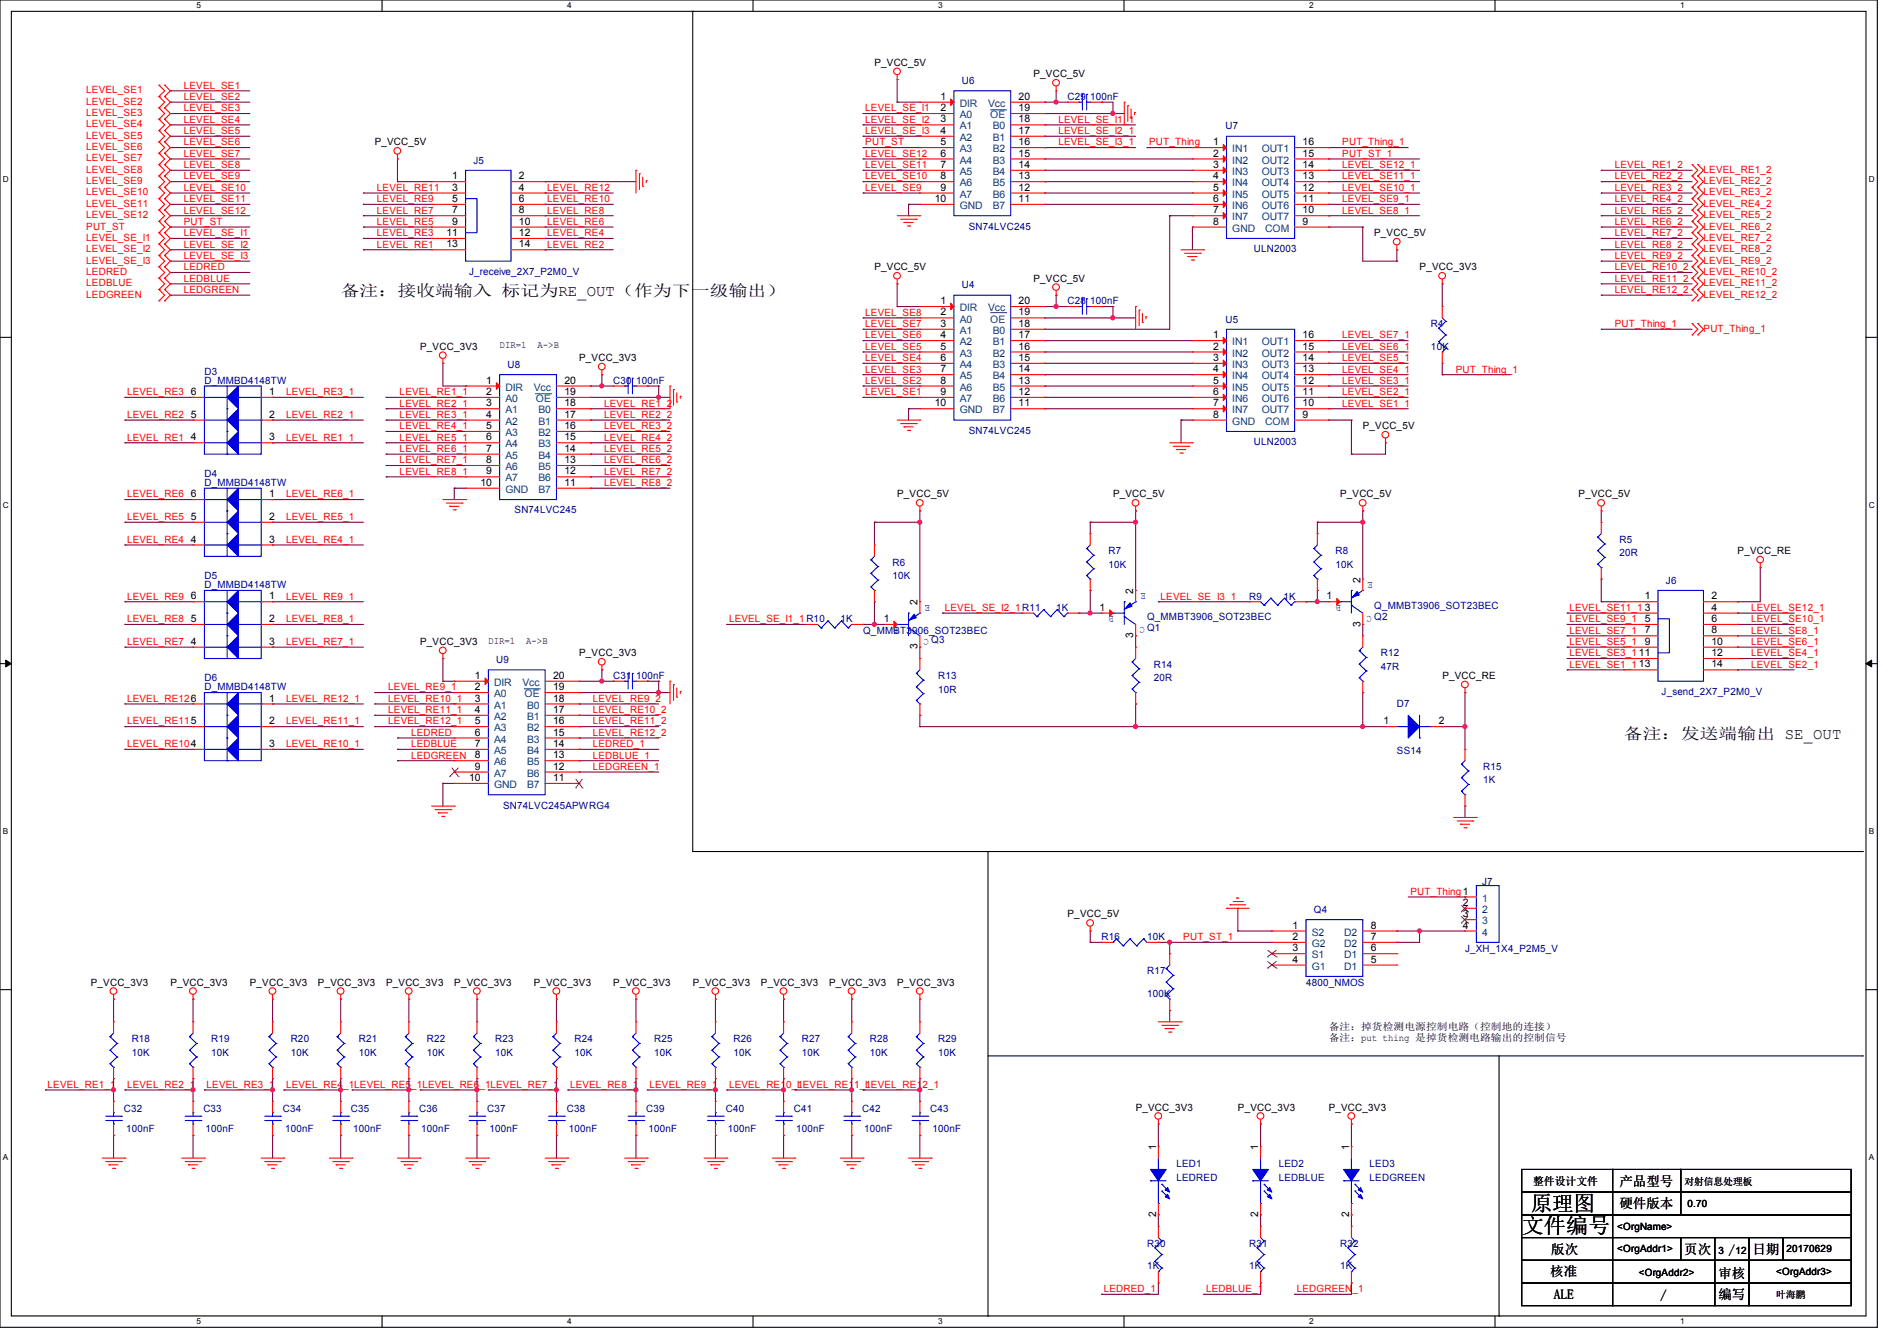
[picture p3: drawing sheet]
<svg xmlns="http://www.w3.org/2000/svg" width="297mm" height="210mm" viewBox="0 0 297 210" stroke-linecap="round" stroke-linejoin="round" font-family="sans-serif">
<defs><g id="words">
<g font-size="3.3">
<text x="239.7" y="189.6">原理图</text>
<text x="238.3" y="193.1">文件编号</text>
</g>
<g font-size="2.5">
<text x="53.3" y="46.4">备注：接收端输入 标记为RE_OUT（作为下一级输出）</text>
<text x="254.3" y="115.7">备注：发送端输出 SE_OUT</text>
</g>
<g font-size="2.1">
<text x="253.5" y="185.7">产品型号</text>
<text x="253.5" y="189.2">硬件版本</text>
<text x="242.9" y="196.3">版次</text>
<text x="263.7" y="196.3">页次</text>
<text x="270.6" y="196.5">/</text>
<text x="274.4" y="196.3">日期</text>
<text x="242.7" y="199.9">核准</text>
<text x="243.2" y="203.5">ALE</text>
<text x="259.9" y="203.6">/</text>
<text x="269" y="200.1">审核</text>
<text x="269" y="203.5">编写</text>
</g>
<text font-size="1.7" x="240" y="185.5">整件设计文件</text>
<g font-size="1.6">
<text x="136.9" y="10.3">P_VCC_5V</text>
<text x="147.2" y="15.6">1</text>
<text x="147.2" y="17.4">2</text>
<text x="159.5" y="17.4">19</text>
<text x="159.5" y="15.6">20</text>
<text x="161.8" y="12.1">P_VCC_5V</text>
<text x="58.7" y="22.8">P_VCC_5V</text>
<text x="147.2" y="19.2">3</text>
<text x="147.2" y="21">4</text>
<text x="147.2" y="22.7">5</text>
<text x="159.5" y="22.7">16</text>
<text x="159.5" y="21">17</text>
<text x="159.5" y="19.2">18</text>
<text x="189.9" y="22.7">1</text>
<text x="203.9" y="22.7">16</text>
<text x="70.8" y="28.1">1</text>
<text x="70.8" y="29.8">3</text>
<text x="81.2" y="28.1">2</text>
<text x="81.2" y="29.8">4</text>
<text x="147.2" y="24.5">6</text>
<text x="147.2" y="26.3">7</text>
<text x="147.2" y="28.1">8</text>
<text x="147.2" y="29.8">9</text>
<text x="159.5" y="29.8">12</text>
<text x="159.5" y="28.1">13</text>
<text x="159.5" y="26.3">14</text>
<text x="159.5" y="24.5">15</text>
<text x="189.9" y="24.5">2</text>
<text x="189.9" y="26.3">3</text>
<text x="189.9" y="28.1">4</text>
<text x="189.9" y="29.8">5</text>
<text x="203.9" y="29.8">12</text>
<text x="203.9" y="28.1">13</text>
<text x="203.9" y="26.3">14</text>
<text x="203.9" y="24.5">15</text>
<text x="70.8" y="31.6">5</text>
<text x="70.8" y="33.4">7</text>
<text x="70.8" y="35.2">9</text>
<text x="81.2" y="31.6">6</text>
<text x="81.2" y="33.4">8</text>
<text x="81.2" y="35.2">10</text>
<text x="146.4" y="31.6">10</text>
<text x="159.5" y="31.6">11</text>
<text x="189.9" y="31.6">6</text>
<text x="189.9" y="33.4">7</text>
<text x="189.9" y="35.2">8</text>
<text x="203.9" y="35.2">9</text>
<text x="203.9" y="33.4">10</text>
<text x="203.9" y="31.6">11</text>
<text x="69.9" y="37">11</text>
<text x="69.9" y="38.7">13</text>
<text x="81.2" y="37">12</text>
<text x="81.2" y="38.7">14</text>
<text x="215.2" y="37">P_VCC_5V</text>
<text x="136.9" y="42.3">P_VCC_5V</text>
<text x="147.2" y="47.6">1</text>
<text x="159.5" y="47.6">20</text>
<text x="161.8" y="44.1">P_VCC_5V</text>
<text x="222.3" y="42.3">P_VCC_3V3</text>
<text x="147.2" y="49.4">2</text>
<text x="147.2" y="51.2">3</text>
<text x="147.2" y="53">4</text>
<text x="159.5" y="53">17</text>
<text x="159.5" y="51.2">18</text>
<text x="159.5" y="49.4">19</text>
<text x="189.9" y="53">1</text>
<text x="203.9" y="53">16</text>
<text x="65.8" y="54.8">P_VCC_3V3</text>
<text x="78.2" y="54.6">DIR=1</text>
<text x="84.2" y="54.6">A-&gt;B</text>
<text x="90.7" y="56.6">P_VCC_3V3</text>
<text x="147.2" y="54.7">5</text>
<text x="147.2" y="56.5">6</text>
<text x="147.2" y="58.3">7</text>
<text x="159.5" y="58.3">14</text>
<text x="159.5" y="56.5">15</text>
<text x="159.5" y="54.7">16</text>
<text x="189.9" y="54.7">2</text>
<text x="189.9" y="56.5">3</text>
<text x="189.9" y="58.3">4</text>
<text x="203.9" y="58.3">13</text>
<text x="203.9" y="56.5">14</text>
<text x="203.9" y="54.7">15</text>
<text x="29.9" y="65.4">5</text>
<text x="29.9" y="61.8">6</text>
<text x="42.1" y="61.8">1</text>
<text x="42.1" y="65.4">2</text>
<text x="76.1" y="60.1">1</text>
<text x="76.1" y="61.8">2</text>
<text x="76.1" y="63.6">3</text>
<text x="76.1" y="65.4">4</text>
<text x="88.4" y="65.4">17</text>
<text x="88.4" y="63.6">18</text>
<text x="88.4" y="61.8">19</text>
<text x="88.4" y="60.1">20</text>
<text x="146.4" y="63.6">10</text>
<text x="147.2" y="60.1">8</text>
<text x="147.2" y="61.8">9</text>
<text x="159.5" y="63.6">11</text>
<text x="159.5" y="61.8">12</text>
<text x="159.5" y="60.1">13</text>
<text x="189.9" y="60.1">5</text>
<text x="189.9" y="61.8">6</text>
<text x="189.9" y="63.6">7</text>
<text x="189.9" y="65.4">8</text>
<text x="203.9" y="65.4">9</text>
<text x="203.9" y="63.6">10</text>
<text x="203.9" y="61.8">11</text>
<text x="203.9" y="60.1">12</text>
<text x="29.9" y="69">4</text>
<text x="42.1" y="69">3</text>
<text x="76.1" y="67.2">5</text>
<text x="76.1" y="69">6</text>
<text x="76.1" y="70.7">7</text>
<text x="88.4" y="70.7">14</text>
<text x="88.4" y="69">15</text>
<text x="88.4" y="67.2">16</text>
<text x="213.4" y="67.2">P_VCC_5V</text>
<text x="29.9" y="77.9">6</text>
<text x="42.1" y="77.9">1</text>
<text x="75.2" y="76.1">10</text>
<text x="76.1" y="72.5">8</text>
<text x="76.1" y="74.3">9</text>
<text x="88.4" y="76.1">11</text>
<text x="88.4" y="74.3">12</text>
<text x="88.4" y="72.5">13</text>
<text x="140.5" y="77.9">P_VCC_5V</text>
<text x="174.3" y="77.9">P_VCC_5V</text>
<text x="209.8" y="77.9">P_VCC_5V</text>
<text x="247.2" y="77.9">P_VCC_5V</text>
<text x="29.9" y="81.4">5</text>
<text x="42.1" y="81.4">2</text>
<text x="29.9" y="85">4</text>
<text x="42.1" y="85">3</text>
<text x="272.1" y="86.8">P_VCC_RE</text>
<text x="29.9" y="93.9">6</text>
<text x="42.1" y="93.9">1</text>
<text x="143.6" y="94.8" transform="rotate(-90 143.6 94.8)">2</text>
<text x="172.1" y="95.6">1</text>
<text x="177.4" y="93" transform="rotate(-90 177.4 93)">2</text>
<text x="207.7" y="93.9">1</text>
<text x="213" y="91.2" transform="rotate(-90 213 91.2)">2</text>
<text x="257.5" y="93.9">1</text>
<text x="257.5" y="95.6">3</text>
<text x="268" y="93.9">2</text>
<text x="268" y="95.6">4</text>
<text x="29.9" y="101">4</text>
<text x="29.9" y="97.4">5</text>
<text x="42.1" y="97.4">2</text>
<text x="42.1" y="101">3</text>
<text x="65.8" y="101">P_VCC_3V3</text>
<text x="76.4" y="100.8">DIR=1</text>
<text x="82.4" y="100.8">A-&gt;B</text>
<text x="138.4" y="97.4">1</text>
<text x="143.6" y="101.7" transform="rotate(-90 143.6 101.7)">3</text>
<text x="177.4" y="99.9" transform="rotate(-90 177.4 99.9)">3</text>
<text x="213" y="98.1" transform="rotate(-90 213 98.1)">3</text>
<text x="257.5" y="97.4">5</text>
<text x="257.5" y="99.2">7</text>
<text x="257.5" y="101">9</text>
<text x="268" y="97.4">6</text>
<text x="268" y="99.2">8</text>
<text x="268" y="101">10</text>
<text x="74.3" y="106.3">1</text>
<text x="86.6" y="106.3">20</text>
<text x="90.7" y="102.8">P_VCC_3V3</text>
<text x="225.8" y="106.3">P_VCC_RE</text>
<text x="256.6" y="102.7">11</text>
<text x="256.6" y="104.5">13</text>
<text x="268" y="102.7">12</text>
<text x="268" y="104.5">14</text>
<text x="42.1" y="109.9">1</text>
<text x="42.1" y="113.4">2</text>
<text x="74.3" y="108.1">2</text>
<text x="74.3" y="109.9">3</text>
<text x="74.3" y="111.6">4</text>
<text x="74.3" y="113.4">5</text>
<text x="86.6" y="113.4">16</text>
<text x="86.6" y="111.6">17</text>
<text x="86.6" y="109.9">18</text>
<text x="86.6" y="108.1">19</text>
<text x="216.6" y="113.4">1</text>
<text x="225.3" y="113.4">2</text>
<text x="42.1" y="117">3</text>
<text x="74.3" y="115.2">6</text>
<text x="74.3" y="117">7</text>
<text x="74.3" y="118.7">8</text>
<text x="86.6" y="118.7">13</text>
<text x="86.6" y="117">14</text>
<text x="86.6" y="115.2">15</text>
<text x="73.5" y="122.3">10</text>
<text x="74.3" y="120.5">9</text>
<text x="86.6" y="122.3">11</text>
<text x="86.6" y="120.5">12</text>
<text x="167.1" y="143.7">P_VCC_5V</text>
<text x="229" y="141.9">2</text>
<text x="229" y="143.6">3</text>
<text x="202.4" y="145.4">1</text>
<text x="202.4" y="147.2">2</text>
<text x="202.4" y="149">3</text>
<text x="214.6" y="149">6</text>
<text x="214.6" y="147.2">7</text>
<text x="214.6" y="145.4">8</text>
<text x="229" y="145.4">4</text>
<text x="14.2" y="154.3">P_VCC_3V3</text>
<text x="26.7" y="154.3">P_VCC_3V3</text>
<text x="39.1" y="154.3">P_VCC_3V3</text>
<text x="49.8" y="154.3">P_VCC_3V3</text>
<text x="60.5" y="154.3">P_VCC_3V3</text>
<text x="71.1" y="154.3">P_VCC_3V3</text>
<text x="83.6" y="154.3">P_VCC_3V3</text>
<text x="96" y="154.3">P_VCC_3V3</text>
<text x="108.5" y="154.3">P_VCC_3V3</text>
<text x="119.1" y="154.3">P_VCC_3V3</text>
<text x="129.8" y="154.3">P_VCC_3V3</text>
<text x="140.5" y="154.3">P_VCC_3V3</text>
<text x="202.4" y="150.7">4</text>
<text x="214.6" y="150.7">5</text>
<text x="208" y="161.2">备注：掉货检测电源控制电路（控制地的连接）</text>
<text x="208" y="163">备注：put thing 是掉货检测电路输出的控制信号</text>
<text x="177.8" y="173.9">P_VCC_3V3</text>
<text x="193.8" y="173.9">P_VCC_3V3</text>
<text x="208" y="173.9">P_VCC_3V3</text>
<text x="181" y="180.1" transform="rotate(-90 181 180.1)">1</text>
<text x="197" y="180.1" transform="rotate(-90 197 180.1)">1</text>
<text x="211.2" y="180.1" transform="rotate(-90 211.2 180.1)">1</text>
<text x="263.7" y="185.6">对射信息处理板</text>
<text x="181" y="190.6" transform="rotate(-90 181 190.6)">2</text>
<text x="197" y="190.6" transform="rotate(-90 197 190.6)">2</text>
<text x="211.2" y="190.6" transform="rotate(-90 211.2 190.6)">2</text>
<text x="264.2" y="189">0.70</text>
<text x="253.2" y="192.6">&lt;OrgName&gt;</text>
<text x="253.2" y="196.1">&lt;OrgAddr1&gt;</text>
<text x="269" y="196.3">3</text>
<text x="271.7" y="196.3">12</text>
<text x="279.7" y="196.1">20170629</text>
<text x="256.6" y="199.9">&lt;OrgAddr2&gt;</text>
<text x="278.1" y="203.2">叶海鹏</text>
<text x="278.1" y="199.7">&lt;OrgAddr3&gt;</text>
</g>
<g font-size="1.6" fill="#f00">
<text x="13.5" y="14.6">LEVEL_SE1</text>
<text x="13.5" y="16.4">LEVEL_SE2</text>
<text x="28.8" y="13.9">LEVEL_SE1</text>
<text x="28.8" y="15.7">LEVEL_SE2</text>
<text x="28.8" y="17.4">LEVEL_SE3</text>
<text x="135.5" y="17.4">LEVEL_SE_I1</text>
<text x="13.5" y="18.2">LEVEL_SE3</text>
<text x="13.5" y="19.9">LEVEL_SE4</text>
<text x="13.5" y="21.7">LEVEL_SE5</text>
<text x="13.5" y="23.5">LEVEL_SE6</text>
<text x="28.8" y="19.2">LEVEL_SE4</text>
<text x="28.8" y="21">LEVEL_SE5</text>
<text x="28.8" y="22.8">LEVEL_SE6</text>
<text x="135.5" y="19.2">LEVEL_SE_I2</text>
<text x="135.5" y="21">LEVEL_SE_I3</text>
<text x="135.5" y="22.8">PUT_ST</text>
<text x="165.7" y="19.2">LEVEL_SE_I1_1</text>
<text x="165.7" y="21">LEVEL_SE_I2_1</text>
<text x="165.7" y="22.8">LEVEL_SE_I3_1</text>
<text x="179.9" y="22.8">PUT_Thing</text>
<text x="210.2" y="22.8">PUT_Thing_1</text>
<text x="13.5" y="25.3">LEVEL_SE7</text>
<text x="13.5" y="27.1">LEVEL_SE8</text>
<text x="13.5" y="28.8">LEVEL_SE9</text>
<text x="28.8" y="24.6">LEVEL_SE7</text>
<text x="28.8" y="26.3">LEVEL_SE8</text>
<text x="28.8" y="28.1">LEVEL_SE9</text>
<text x="28.8" y="29.9">LEVEL_SE10</text>
<text x="59" y="29.9">LEVEL_RE11</text>
<text x="85.7" y="29.9">LEVEL_RE12</text>
<text x="135.5" y="24.6">LEVEL_SE12</text>
<text x="135.5" y="26.3">LEVEL_SE11</text>
<text x="135.5" y="28.1">LEVEL_SE10</text>
<text x="135.5" y="29.9">LEVEL_SE9</text>
<text x="210.2" y="29.9">LEVEL_SE10_1</text>
<text x="210.2" y="24.6">PUT_ST_1</text>
<text x="210.2" y="26.3">LEVEL_SE12_1</text>
<text x="210.2" y="28.1">LEVEL_SE11_1</text>
<text x="252.8" y="26.3">LEVEL_RE1_2</text>
<text x="252.8" y="28.1">LEVEL_RE2_2</text>
<text x="252.8" y="29.9">LEVEL_RE3_2</text>
<text x="266.7" y="27.1">LEVEL_RE1_2</text>
<text x="266.7" y="28.8">LEVEL_RE2_2</text>
<text x="13.5" y="30.6">LEVEL_SE10</text>
<text x="13.5" y="32.4">LEVEL_SE11</text>
<text x="13.5" y="34.2">LEVEL_SE12</text>
<text x="13.5" y="35.9">PUT_ST</text>
<text x="28.8" y="31.7">LEVEL_SE11</text>
<text x="28.8" y="33.4">LEVEL_SE12</text>
<text x="28.8" y="35.2">PUT_ST</text>
<text x="59" y="33.4">LEVEL_RE7</text>
<text x="59" y="35.2">LEVEL_RE5</text>
<text x="59" y="31.7">LEVEL_RE9</text>
<text x="85.7" y="31.7">LEVEL_RE10</text>
<text x="85.7" y="33.4">LEVEL_RE8</text>
<text x="85.7" y="35.2">LEVEL_RE6</text>
<text x="210.2" y="31.7">LEVEL_SE9_1</text>
<text x="210.2" y="33.4">LEVEL_SE8_1</text>
<text x="252.8" y="31.7">LEVEL_RE4_2</text>
<text x="252.8" y="33.4">LEVEL_RE5_2</text>
<text x="252.8" y="35.2">LEVEL_RE6_2</text>
<text x="266.7" y="30.6">LEVEL_RE3_2</text>
<text x="266.7" y="32.4">LEVEL_RE4_2</text>
<text x="266.7" y="34.2">LEVEL_RE5_2</text>
<text x="266.7" y="35.9">LEVEL_RE6_2</text>
<text x="13.5" y="37.7">LEVEL_SE_I1</text>
<text x="13.5" y="39.5">LEVEL_SE_I2</text>
<text x="13.5" y="41.3">LEVEL_SE_I3</text>
<text x="28.8" y="37">LEVEL_SE_I1</text>
<text x="28.8" y="38.8">LEVEL_SE_I2</text>
<text x="28.8" y="40.6">LEVEL_SE_I3</text>
<text x="59" y="37">LEVEL_RE3</text>
<text x="59" y="38.8">LEVEL_RE1</text>
<text x="85.7" y="37">LEVEL_RE4</text>
<text x="85.7" y="38.8">LEVEL_RE2</text>
<text x="252.8" y="37">LEVEL_RE7_2</text>
<text x="252.8" y="38.8">LEVEL_RE8_2</text>
<text x="252.8" y="40.6">LEVEL_RE9_2</text>
<text x="266.7" y="37.7">LEVEL_RE7_2</text>
<text x="266.7" y="39.5">LEVEL_RE8_2</text>
<text x="266.7" y="41.3">LEVEL_RE9_2</text>
<text x="13.5" y="43.1">LEDRED</text>
<text x="13.5" y="44.8">LEDBLUE</text>
<text x="13.5" y="46.6">LEDGREEN</text>
<text x="28.8" y="44.1">LEDBLUE</text>
<text x="28.8" y="42.3">LEDRED</text>
<text x="28.8" y="45.9">LEDGREEN</text>
<text x="252.8" y="44.1">LEVEL_RE11_2</text>
<text x="252.8" y="45.9">LEVEL_RE12_2</text>
<text x="252.8" y="42.3">LEVEL_RE10_2</text>
<text x="266.7" y="43.1">LEVEL_RE10_2</text>
<text x="266.7" y="44.8">LEVEL_RE11_2</text>
<text x="266.7" y="46.6">LEVEL_RE12_2</text>
<text x="135.5" y="49.4">LEVEL_SE8</text>
<text x="135.5" y="51.2">LEVEL_SE7</text>
<text x="135.5" y="53">LEVEL_SE6</text>
<text x="210.2" y="53">LEVEL_SE7_1</text>
<text x="252.8" y="51.2">PUT_Thing_1</text>
<text x="266.7" y="51.9">PUT_Thing_1</text>
<text x="135.5" y="54.8">LEVEL_SE5</text>
<text x="135.5" y="56.6">LEVEL_SE4</text>
<text x="135.5" y="58.3">LEVEL_SE3</text>
<text x="210.2" y="54.8">LEVEL_SE6_1</text>
<text x="210.2" y="56.6">LEVEL_SE5_1</text>
<text x="210.2" y="58.3">LEVEL_SE4_1</text>
<text x="227.9" y="58.3">PUT_Thing_1</text>
<text x="19.9" y="61.9">LEVEL_RE3</text>
<text x="19.9" y="65.4">LEVEL_RE2</text>
<text x="44.8" y="65.4">LEVEL_RE2_1</text>
<text x="44.8" y="61.9">LEVEL_RE3_1</text>
<text x="62.6" y="61.9">LEVEL_RE1_1</text>
<text x="62.6" y="63.7">LEVEL_RE2_1</text>
<text x="62.6" y="65.4">LEVEL_RE3_1</text>
<text x="94.6" y="63.7">LEVEL_RE1_2</text>
<text x="94.6" y="65.4">LEVEL_RE2_2</text>
<text x="135.5" y="60.1">LEVEL_SE2</text>
<text x="135.5" y="61.9">LEVEL_SE1</text>
<text x="210.2" y="60.1">LEVEL_SE3_1</text>
<text x="210.2" y="61.9">LEVEL_SE2_1</text>
<text x="210.2" y="63.7">LEVEL_SE1_1</text>
<text x="19.9" y="69">LEVEL_RE1</text>
<text x="44.8" y="69">LEVEL_RE1_1</text>
<text x="62.6" y="67.2">LEVEL_RE4_1</text>
<text x="62.6" y="69">LEVEL_RE5_1</text>
<text x="62.6" y="70.8">LEVEL_RE6_1</text>
<text x="94.6" y="67.2">LEVEL_RE3_2</text>
<text x="94.6" y="69">LEVEL_RE4_2</text>
<text x="94.6" y="70.8">LEVEL_RE5_2</text>
<text x="19.9" y="77.9">LEVEL_RE6</text>
<text x="44.8" y="77.9">LEVEL_RE6_1</text>
<text x="62.6" y="72.6">LEVEL_RE7_1</text>
<text x="62.6" y="74.3">LEVEL_RE8_1</text>
<text x="94.6" y="72.6">LEVEL_RE6_2</text>
<text x="94.6" y="74.3">LEVEL_RE7_2</text>
<text x="94.6" y="76.1">LEVEL_RE8_2</text>
<text x="19.9" y="81.4">LEVEL_RE5</text>
<text x="44.8" y="81.4">LEVEL_RE5_1</text>
<text x="19.9" y="85">LEVEL_RE4</text>
<text x="44.8" y="85">LEVEL_RE4_1</text>
<text x="19.9" y="93.9">LEVEL_RE9</text>
<text x="44.8" y="93.9">LEVEL_RE9_1</text>
<text x="147.9" y="95.7">LEVEL_SE_I2_1R11</text>
<text x="181.7" y="93.9">LEVEL_SE_I3_1</text>
<text x="245.7" y="95.7">LEVEL_SE11_1</text>
<text x="274.2" y="95.7">LEVEL_SE12_1</text>
<text x="19.9" y="97.5">LEVEL_RE8</text>
<text x="19.9" y="101">LEVEL_RE7</text>
<text x="44.8" y="97.5">LEVEL_RE8_1</text>
<text x="44.8" y="101">LEVEL_RE7_1</text>
<text x="114.1" y="97.5">LEVEL_SE_I1_1R10</text>
<text x="245.7" y="97.5">LEVEL_SE9_1</text>
<text x="245.7" y="99.2">LEVEL_SE7_1</text>
<text x="245.7" y="101">LEVEL_SE5_1</text>
<text x="274.2" y="97.5">LEVEL_SE10_1</text>
<text x="274.2" y="99.2">LEVEL_SE8_1</text>
<text x="274.2" y="101">LEVEL_SE6_1</text>
<text x="245.7" y="102.8">LEVEL_SE3_1</text>
<text x="245.7" y="104.6">LEVEL_SE1_1</text>
<text x="274.2" y="102.8">LEVEL_SE4_1</text>
<text x="274.2" y="104.6">LEVEL_SE2_1</text>
<text x="19.9" y="109.9">LEVEL_RE126</text>
<text x="19.9" y="113.5">LEVEL_RE115</text>
<text x="44.8" y="109.9">LEVEL_RE12_1</text>
<text x="44.8" y="113.5">LEVEL_RE11_1</text>
<text x="60.8" y="108.1">LEVEL_RE9_1</text>
<text x="60.8" y="109.9">LEVEL_RE10_1</text>
<text x="60.8" y="111.7">LEVEL_RE11_1</text>
<text x="60.8" y="113.5">LEVEL_RE12_1</text>
<text x="92.8" y="109.9">LEVEL_RE9_2</text>
<text x="92.8" y="113.5">LEVEL_RE11_2</text>
<text x="92.8" y="111.7">LEVEL_RE10_2</text>
<text x="19.9" y="117">LEVEL_RE104</text>
<text x="44.8" y="117">LEVEL_RE10_1</text>
<text x="64.4" y="115.2">LEDRED</text>
<text x="64.4" y="117">LEDBLUE</text>
<text x="64.4" y="118.8">LEDGREEN</text>
<text x="92.8" y="115.2">LEVEL_RE12_2</text>
<text x="92.8" y="118.8">LEDBLUE_1</text>
<text x="92.8" y="117">LEDRED_1</text>
<text x="92.8" y="120.6">LEDGREEN_1</text>
<text x="220.8" y="140.1">PUT_Thing1</text>
<text x="185.3" y="147.2">PUT_ST_1</text>
<text x="7.5" y="170.3">LEVEL_RE1_1</text>
<text x="19.9" y="170.3">LEVEL_RE2_1</text>
<text x="32.3" y="170.3">LEVEL_RE3_1</text>
<text x="44.8" y="170.3">LEVEL_RE4_1LEVEL_RE5_1LEVEL_RE6_1LEVEL_RE7_1</text>
<text x="89.2" y="170.3">LEVEL_RE8_1</text>
<text x="101.7" y="170.3">LEVEL_RE9_1</text>
<text x="114.1" y="170.3">LEVEL_RE10_1</text>
<text x="124.8" y="170.3">LEVEL_RE11_1</text>
<text x="135.5" y="170.3">LEVEL_RE12_1</text>
<text x="172.8" y="202.4">LEDRED_1</text>
<text x="188.8" y="202.4">LEDBLUE_1</text>
<text x="203" y="202.4">LEDGREEN_1</text>
</g>
<g font-size="1.6" fill="#004080">
<text x="150.3" y="16.7">DIR</text>
<text x="154.7" y="16.7">Vcc</text>
<text x="150.3" y="18.5">A0</text>
<text x="150.3" y="20.3">A1</text>
<text x="150.3" y="22.1">A2</text>
<text x="150.3" y="23.8">A3</text>
<text x="155" y="18.5">OE</text>
<text x="155.4" y="23.8">B2</text>
<text x="155.4" y="22.1">B1</text>
<text x="155.4" y="20.3">B0</text>
<text x="192.9" y="23.8">IN1</text>
<text x="197.5" y="23.8">OUT1</text>
<text x="150.3" y="25.6">A4</text>
<text x="150.3" y="27.4">A5</text>
<text x="150.3" y="29.2">A6</text>
<text x="155.4" y="29.2">B5</text>
<text x="155.4" y="27.4">B4</text>
<text x="155.4" y="25.6">B3</text>
<text x="192.9" y="25.6">IN2</text>
<text x="192.9" y="27.4">IN3</text>
<text x="192.9" y="29.2">IN4</text>
<text x="197.5" y="29.2">OUT4</text>
<text x="197.5" y="27.4">OUT3</text>
<text x="197.5" y="25.6">OUT2</text>
<text x="150.3" y="30.9">A7</text>
<text x="150.3" y="32.7">GND</text>
<text x="155.4" y="32.7">B7</text>
<text x="155.4" y="30.9">B6</text>
<text x="192.9" y="30.9">IN5</text>
<text x="192.9" y="32.7">IN6</text>
<text x="192.9" y="34.5">IN7</text>
<text x="197.5" y="34.5">OUT7</text>
<text x="197.5" y="32.7">OUT6</text>
<text x="197.5" y="30.9">OUT5</text>
<text x="192.9" y="36.3">GND</text>
<text x="198.1" y="36.3">COM</text>
<text x="150.3" y="48.7">DIR</text>
<text x="150.3" y="50.5">A0</text>
<text x="150.3" y="52.3">A1</text>
<text x="154.7" y="48.7">Vcc</text>
<text x="155" y="50.5">OE</text>
<text x="155.4" y="52.3">B0</text>
<text x="150.3" y="54.1">A2</text>
<text x="150.3" y="55.8">A3</text>
<text x="150.3" y="57.6">A4</text>
<text x="150.3" y="59.4">A5</text>
<text x="155.4" y="59.4">B4</text>
<text x="155.4" y="57.6">B3</text>
<text x="155.4" y="55.8">B2</text>
<text x="155.4" y="54.1">B1</text>
<text x="192.9" y="54.1">IN1</text>
<text x="192.9" y="55.8">IN2</text>
<text x="192.9" y="57.6">IN3</text>
<text x="192.9" y="59.4">IN4</text>
<text x="197.5" y="59.4">OUT4</text>
<text x="197.5" y="57.6">OUT3</text>
<text x="197.5" y="55.8">OUT2</text>
<text x="197.5" y="54.1">OUT1</text>
<text x="79.1" y="61.2">DIR</text>
<text x="79.1" y="63">A0</text>
<text x="79.1" y="64.7">A1</text>
<text x="83.6" y="61.2">Vcc</text>
<text x="83.9" y="63">OE</text>
<text x="84.3" y="64.7">B0</text>
<text x="150.3" y="61.2">A6</text>
<text x="150.3" y="63">A7</text>
<text x="150.3" y="64.7">GND</text>
<text x="155.4" y="64.7">B7</text>
<text x="155.4" y="63">B6</text>
<text x="155.4" y="61.2">B5</text>
<text x="192.9" y="61.2">IN5</text>
<text x="192.9" y="63">IN6</text>
<text x="192.9" y="64.7">IN7</text>
<text x="197.5" y="64.7">OUT7</text>
<text x="197.5" y="63">OUT6</text>
<text x="197.5" y="61.2">OUT5</text>
<text x="79.1" y="66.5">A2</text>
<text x="79.1" y="68.3">A3</text>
<text x="79.1" y="70.1">A4</text>
<text x="79.1" y="71.8">A5</text>
<text x="84.3" y="71.8">B4</text>
<text x="84.3" y="70.1">B3</text>
<text x="84.3" y="68.3">B2</text>
<text x="84.3" y="66.5">B1</text>
<text x="192.9" y="66.5">GND</text>
<text x="198.1" y="66.5">COM</text>
<text x="79.1" y="73.6">A6</text>
<text x="79.1" y="75.4">A7</text>
<text x="79.1" y="77.2">GND</text>
<text x="84.3" y="77.2">B7</text>
<text x="84.3" y="75.4">B6</text>
<text x="84.3" y="73.6">B5</text>
<text x="77.3" y="107.4">DIR</text>
<text x="81.8" y="107.4">Vcc</text>
<text x="77.3" y="109.2">A0</text>
<text x="77.3" y="111">A1</text>
<text x="77.3" y="112.7">A2</text>
<text x="82.1" y="109.2">OE</text>
<text x="82.5" y="112.7">B1</text>
<text x="82.5" y="111">B0</text>
<text x="77.3" y="114.5">A3</text>
<text x="77.3" y="116.3">A4</text>
<text x="77.3" y="118.1">A5</text>
<text x="77.3" y="119.8">A6</text>
<text x="82.5" y="119.8">B5</text>
<text x="82.5" y="118.1">B4</text>
<text x="82.5" y="116.3">B3</text>
<text x="82.5" y="114.5">B2</text>
<text x="77.3" y="121.6">A7</text>
<text x="77.3" y="123.4">GND</text>
<text x="82.5" y="123.4">B7</text>
<text x="82.5" y="121.6">B6</text>
<text x="232.1" y="141.2">1</text>
<text x="232.1" y="143">2</text>
<text x="205.4" y="146.5">S2</text>
<text x="205.4" y="148.3">G2</text>
<text x="210.5" y="148.3">D2</text>
<text x="210.5" y="146.5">D2</text>
<text x="232.1" y="144.7">3</text>
<text x="232.1" y="146.5">4</text>
<text x="205.4" y="150.1">S1</text>
<text x="205.4" y="151.8">G1</text>
<text x="210.5" y="151.8">D1</text>
<text x="210.5" y="150.1">D1</text>
</g>
<g font-size="1.6" fill="#000080">
<text x="150.6" y="13.2">U6</text>
<text x="167.1" y="15.7">C29</text>
<text x="170.7" y="15.7">100nF</text>
<text x="191.9" y="20.3">U7</text>
<text x="74.1" y="25.6">J5</text>
<text x="151.7" y="35.9">SN74LVC245</text>
<text x="196.3" y="39.5">ULN2003</text>
<text x="73.5" y="43.1">J_receive_2X7_P2M0_V</text>
<text x="150.6" y="45.2">U4</text>
<text x="167.1" y="47.7">C28</text>
<text x="170.7" y="47.7">100nF</text>
<text x="191.9" y="50.5">U5</text>
<text x="224" y="51.2">R4</text>
<text x="32" y="58.7">D3</text>
<text x="79.5" y="57.6">U8</text>
<text x="224" y="54.8">10K</text>
<text x="32" y="60.1">D_MMBD4148TW</text>
<text x="96" y="60.1">C30</text>
<text x="99.6" y="60.1">100nF</text>
<text x="151.7" y="67.9">SN74LVC245</text>
<text x="196.3" y="69.7">ULN2003</text>
<text x="32" y="74.7">D4</text>
<text x="32" y="76.1">D_MMBD4148TW</text>
<text x="80.6" y="80.4">SN74LVC245</text>
<text x="139.8" y="88.6">R6</text>
<text x="173.5" y="86.8">R7</text>
<text x="173.5" y="88.9">10K</text>
<text x="209.1" y="86.8">R8</text>
<text x="209.1" y="88.9">10K</text>
<text x="253.5" y="85">R5</text>
<text x="253.5" y="87.1">20R</text>
<text x="32" y="90.7">D5</text>
<text x="32" y="92.1">D_MMBD4148TW</text>
<text x="139.8" y="90.7">10K</text>
<text x="165.4" y="95.7">1K</text>
<text x="195.6" y="93.9">R9</text>
<text x="200.9" y="93.9">1K</text>
<text x="215.2" y="95.3">Q_MMBT3906_SOT23BEC</text>
<text x="260.8" y="91.4">J6</text>
<text x="131.6" y="97.5">1K</text>
<text x="135.1" y="99.2">Q_MMBT3906_SOT23BEC</text>
<text x="145.8" y="100.7">Q3</text>
<text x="179.6" y="98.9">Q1</text>
<text x="179.6" y="97.1">Q_MMBT3906_SOT23BEC</text>
<text x="215.2" y="97.1">Q2</text>
<text x="32" y="106.7">D6</text>
<text x="77.7" y="103.8">U9</text>
<text x="96" y="106.3">C31</text>
<text x="99.6" y="106.3">100nF</text>
<text x="146.9" y="106.3">R13</text>
<text x="180.6" y="104.6">R14</text>
<text x="180.6" y="106.7">20R</text>
<text x="216.2" y="102.8">R12</text>
<text x="216.2" y="104.9">47R</text>
<text x="32" y="108.1">D_MMBD4148TW</text>
<text x="146.9" y="108.5">10R</text>
<text x="218.7" y="110.8">D7</text>
<text x="260.2" y="108.8">J_send_2X7_P2M0_V</text>
<text x="218.7" y="118.1">SS14</text>
<text x="232.2" y="120.6">R15</text>
<text x="232.2" y="122.7">1K</text>
<text x="78.8" y="126.6">SN74LVC245APWRG4</text>
<text x="205.7" y="143">Q4</text>
<text x="232" y="138.5">J7</text>
<text x="172.5" y="147.2">R16</text>
<text x="179.6" y="147.2">10K</text>
<text x="229.4" y="149">J_XH_1X4_P2M5_V</text>
<text x="179.6" y="152.6">R17</text>
<text x="204.5" y="154.3">4800_NMOS</text>
<text x="179.6" y="156.1">100K</text>
<text x="20.6" y="163.2">R18</text>
<text x="20.6" y="165.4">10K</text>
<text x="33.1" y="163.2">R19</text>
<text x="33.1" y="165.4">10K</text>
<text x="45.5" y="163.2">R20</text>
<text x="45.5" y="165.4">10K</text>
<text x="56.2" y="163.2">R21</text>
<text x="56.2" y="165.4">10K</text>
<text x="66.8" y="163.2">R22</text>
<text x="66.8" y="165.4">10K</text>
<text x="77.5" y="163.2">R23</text>
<text x="77.5" y="165.4">10K</text>
<text x="90" y="163.2">R24</text>
<text x="90" y="165.4">10K</text>
<text x="102.4" y="163.2">R25</text>
<text x="102.4" y="165.4">10K</text>
<text x="114.9" y="163.2">R26</text>
<text x="114.9" y="165.4">10K</text>
<text x="125.5" y="163.2">R27</text>
<text x="125.5" y="165.4">10K</text>
<text x="136.2" y="163.2">R28</text>
<text x="136.2" y="165.4">10K</text>
<text x="146.9" y="163.2">R29</text>
<text x="146.9" y="165.4">10K</text>
<text x="19.4" y="174.1">C32</text>
<text x="19.7" y="177.3">100nF</text>
<text x="31.8" y="174.1">C33</text>
<text x="32.2" y="177.3">100nF</text>
<text x="44.3" y="174.1">C34</text>
<text x="44.6" y="177.3">100nF</text>
<text x="55" y="174.1">C35</text>
<text x="55.3" y="177.3">100nF</text>
<text x="65.6" y="174.1">C36</text>
<text x="66" y="177.3">100nF</text>
<text x="76.3" y="174.1">C37</text>
<text x="76.6" y="177.3">100nF</text>
<text x="88.7" y="174.1">C38</text>
<text x="89.1" y="177.3">100nF</text>
<text x="101.2" y="174.1">C39</text>
<text x="101.5" y="177.3">100nF</text>
<text x="113.6" y="174.1">C40</text>
<text x="114" y="177.3">100nF</text>
<text x="124.3" y="174.1">C41</text>
<text x="124.6" y="177.3">100nF</text>
<text x="135" y="174.1">C42</text>
<text x="135.3" y="177.3">100nF</text>
<text x="145.6" y="174.1">C43</text>
<text x="146" y="177.3">100nF</text>
<text x="184.2" y="182.8">LED1</text>
<text x="184.2" y="184.9">LEDRED</text>
<text x="200.2" y="182.8">LED2</text>
<text x="200.2" y="184.9">LEDBLUE</text>
<text x="214.4" y="182.8">LED3</text>
<text x="214.4" y="184.9">LEDGREEN</text>
<text x="179.6" y="195.2">R30</text>
<text x="195.6" y="195.2">R31</text>
<text x="209.8" y="195.2">R32</text>
<text x="179.6" y="198.8">1K</text>
<text x="195.6" y="198.8">1K</text>
<text x="209.8" y="198.8">1K</text>
</g>
<g font-size="1.6" fill="#00f">
<text x="145.6" y="94.7" transform="rotate(-180 145.6 94.7)">E</text>
<text x="179.4" y="92.9" transform="rotate(-180 179.4 92.9)">E</text>
<text x="210" y="94.7" transform="rotate(-180 210 94.7)">B</text>
<text x="215" y="91.1" transform="rotate(-180 215 91.1)">E</text>
<text x="140.6" y="98.3" transform="rotate(-180 140.6 98.3)">B</text>
<text x="145.4" y="100" transform="rotate(-180 145.4 100)">C</text>
<text x="174.4" y="96.5" transform="rotate(-180 174.4 96.5)">B</text>
<text x="179.2" y="98.3" transform="rotate(-180 179.2 98.3)">C</text>
<text x="214.8" y="96.5" transform="rotate(-180 214.8 96.5)">C</text>
</g>
<g font-size="1.3">
<text x="30.8" y="1.3">5</text>
<text x="88.8" y="1.3">4</text>
<text x="146.9" y="1.3">3</text>
<text x="205" y="1.3">2</text>
<text x="263.1" y="1.3">1</text>
<text x=".5" y="28.4">D</text>
<text x="292.6" y="28.4">D</text>
<text x=".5" y="79.5">C</text>
<text x="292.6" y="79.5">C</text>
<text x=".5" y="130.6">B</text>
<text x="292.6" y="130.6">B</text>
<text x=".5" y="181.7">A</text>
<text x="292.6" y="181.7">A</text>
<text x="30.8" y="207.4">5</text>
<text x="88.8" y="207.4">4</text>
<text x="146.9" y="207.4">3</text>
<text x="205" y="207.4">2</text>
<text x="263.1" y="207.4">1</text>
</g>
</g></defs>
<path d="M0 0h293.9v207.9h-293.9zM1.8 1.8h290.3v204.3h-290.3z" fill="none" stroke="#000" stroke-width=".17"/>
<g fill="#fff">
<path d="M30.8 .2h.7v1.4h-.7z"/>
<path d="M30.8 206.2h.7v1.4h-.7z"/>
</g>
<path d="M59.8 0v1.8M59.8 206.1v1.8" fill="none" stroke="#000" stroke-width=".17"/>
<g fill="#fff">
<path d="M88.8 .2h.7v1.4h-.7z"/>
<path d="M88.8 206.2h.7v1.4h-.7z"/>
</g>
<path d="M117.9 0v1.8M117.9 206.1v1.8" fill="none" stroke="#000" stroke-width=".17"/>
<g fill="#fff">
<path d="M146.9 .2h.7v1.4h-.7z"/>
<path d="M146.9 206.2h.7v1.4h-.7z"/>
</g>
<path d="M176 0v1.8M176 206.1v1.8" fill="none" stroke="#000" stroke-width=".17"/>
<g fill="#fff">
<path d="M205 .2h.7v1.4h-.7z"/>
<path d="M205 206.2h.7v1.4h-.7z"/>
</g>
<path d="M234.1 0v1.8M234.1 206.1v1.8" fill="none" stroke="#000" stroke-width=".17"/>
<g fill="#fff">
<path d="M263.1 .2h.6v1.4h-.6z"/>
<path d="M263.1 206.2h.6v1.4h-.6z"/>
<path d="M.5 27.3h.9v1.4h-.9z"/>
<path d="M292.6 27.3h.9v1.4h-.9z"/>
<path d="M.5 78.4h.9v1.4h-.9z"/>
<path d="M292.6 78.4h.9v1.4h-.9z"/>
</g>
<path d="M0 52.8h1.8M292.1 52.8h1.8" fill="none" stroke="#000" stroke-width=".17"/>
<g fill="#fff">
<path d="M.5 129.5h.8v1.4h-.8z"/>
<path d="M292.6 129.5h.8v1.4h-.8z"/>
</g>
<path d="M0 103.9h1.8M292.1 103.9h1.8" fill="none" stroke="#000" stroke-width=".17"/>
<path d="M.9 103.4l.9 .5-.9 .5zM292.1 103.9l.9-.5v1z" fill="#000" stroke="#000" stroke-width=".16"/>
<g fill="#fff">
<path d="M.5 180.5h.8v1.4h-.8z"/>
<path d="M292.6 180.5h.8v1.4h-.8z"/>
</g>
<g fill="none" stroke="#000" stroke-width=".17">
<path d="M108.5 1.8h.1M108.5 1.8v131.5h183.1M154.7 133.3v72.8M291.6 133.3h.1M0 155h1.8M292.1 155h1.8M154.7 165.4h136.9M234.7 165.4v40.7M291.6 165.4h.1M238.3 183.1h14.2v3.6h-14.2zM238.3 186.7h14.2v3.5h-14.2zM238.3 190.2h14.2v3.6h-14.2z"/>
<path d="M238.3 193.8h14.2v3.6h-14.2zM238.3 197.4h14.2v3.5h-14.2zM252.5 183.1h10.6v3.6h-10.6zM252.5 186.7h10.6v3.5h-10.6zM252.5 190.2h37.3v3.6h-37.3zM252.5 193.8h10.6v3.6h-10.6zM252.5 197.4h16v3.5h-16zM263.1 183.1h26.7v3.6h-26.7zM263.1 193.8h5.4v3.6h-5.4zM263.1 186.7h26.7v3.5h-26.7zM268.5 197.4h5.3v3.5h-5.3zM268.5 193.8h5.3v3.6h-5.3z"/>
<path d="M273.8 197.4h16v3.5h-16zM273.8 193.8h5.3v3.6h-5.3zM279.1 193.8h10.7v3.6h-10.7zM154.7 206.1h.1M234.7 206.1h.1M238.3 200.9h14.2v3.6h-14.2zM252.5 200.9h16v3.6h-16zM268.5 200.9h5.3v3.6h-5.3zM273.8 200.9h16v3.6h-16z"/>
</g>
<g fill="none" stroke="#800040" stroke-width=".17">
<path d="M26.7 14.2h.1M26.7 16h.1M26.7 17.8h.1M26.7 19.6h.1M26.7 14.2h12.4M26.7 16h12.4M26.7 17.8h12.4M26.7 19.6h12.4M135.1 17.8h.1M135.1 19.6h.1M135.1 17.8h8.9M135.1 19.6h8.9"/>
<path d="M140.5 12.4h.1M140.5 16h.1M140.5 12.4v3.6M140.5 16h3.5M163.6 17.8h.1M163.6 19.6h.1M163.6 16h.1M163.6 16h3.5M163.6 17.8h12.4M163.6 19.6h14.2M165.4 16h.1M165.4 14.2v1.8"/>
<path d="M172.5 16h.1M172.5 16h1.7v1.8M174.2 17.8h.1M26.7 21.3h.1M26.7 23.1h.1M26.7 24.9h.1M26.7 26.7h.1M26.7 28.4h.1M26.7 30.2h.1M26.7 32h.1M26.7 33.8h.1M26.7 35.6h.1"/>
<path d="M26.7 37.3h.1M26.7 39.1h.1M26.7 28.4h12.4M26.7 30.2h12.4M26.7 32h12.4M26.7 33.8h12.4M26.7 35.6h12.4M26.7 37.3h12.4M26.7 39.1h12.4M26.7 26.7h12.4M26.7 21.3h12.4M26.7 23.1h12.4"/>
<path d="M26.7 24.9h12.4M56.9 30.2h.1M56.9 33.8h.1M56.9 35.6h.1M56.9 32h.1M56.9 37.3h.1M56.9 39.1h.1M56.9 30.2h10.7M56.9 32h10.7M56.9 33.8h10.7M56.9 35.6h10.7M56.9 37.3h10.7"/>
<path d="M56.9 39.1h10.7M62.2 28.4h.1M62.2 24.9h.1M62.2 28.4h5.4M62.2 24.9v3.5M85.3 28.4h.1M85.3 30.2h.1M85.3 32h.1M85.3 33.8h.1M85.3 35.6h.1M85.3 37.3h.1M85.3 39.1h.1"/>
<path d="M85.3 28.4h14.3M85.3 30.2h10.7M85.3 32h10.7M85.3 33.8h10.7M85.3 35.6h10.7M85.3 37.3h10.7M85.3 39.1h10.7M135.1 21.3h.1M135.1 23.1h.1M135.1 24.9h.1M135.1 26.7h.1M135.1 28.4h.1"/>
<path d="M135.1 30.2h.1M135.1 28.4h8.9M135.1 30.2h8.9M135.1 26.7h8.9M135.1 21.3h8.9M135.1 23.1h8.9M135.1 24.9h8.9M142.2 32h.1M142.2 33.8h.1M142.2 32h1.8M142.2 32v1.8M163.6 32h.1"/>
<path d="M163.6 26.7h.1M163.6 28.4h.1M163.6 21.3h.1M163.6 23.1h.1M163.6 24.9h.1M163.6 30.2h.1M163.6 28.4h23.1M163.6 30.2h23.1M163.6 32h23.1M163.6 26.7h23.1M163.6 21.3h14.2M163.6 23.1h14.2"/>
<path d="M163.6 24.9h23.1M179.6 23.1h.1M179.6 23.1h7.1M183.1 33.8h.1M183.1 33.8h3.6M183.1 33.8v17.8h-19.5M186.7 35.6h.1M186.7 35.6v3.5M208 30.2h.1M208 24.9h.1M208 26.7h.1M208 28.4h.1"/>
<path d="M208 32h.1M208 35.6h.1M208 33.8h.1M208 23.1h.1M208 28.4h14.2M208 30.2h14.2M208 32h14.2M208 33.8h14.2M208 35.6h5.4M208 26.7h14.2M208 23.1h12.5M208 24.9h14.2"/>
<path d="M213.4 35.6h.1M213.4 35.6v5.3h5.3M218.7 39.1h.1M218.7 39.1v1.8M250.7 26.7h.1M250.7 28.4h.1M250.7 30.2h.1M250.7 32h.1M250.7 33.8h.1M250.7 35.6h.1M250.7 37.3h.1M250.7 39.1h.1"/>
<path d="M250.7 28.4h14.2M250.7 30.2h14.2M250.7 32h14.2M250.7 33.8h14.2M250.7 35.6h14.2M250.7 37.3h14.2M250.7 39.1h14.2M250.7 26.7h14.2M26.7 44.4h.1M26.7 42.7h.1M26.7 46.2h.1M26.7 40.9h.1"/>
<path d="M26.7 44.4h12.4M26.7 42.7h12.4M26.7 46.2h12.4M26.7 40.9h12.4M69.3 56.9h.1M69.3 56.9v3.6h3.6M94.2 58.7h.1M94.2 58.7v1.8M135.1 49.8h.1M135.1 51.6h.1M135.1 53.3h.1M135.1 55.1h.1"/>
<path d="M135.1 56.9h.1M135.1 58.7h.1M135.1 49.8h8.9M135.1 51.6h8.9M135.1 53.3h8.9M135.1 55.1h8.9M135.1 56.9h8.9M135.1 58.7h8.9M140.5 44.4h.1M140.5 48h.1M140.5 48h3.5M140.5 44.4v3.6"/>
<path d="M163.6 48h.1M163.6 49.8h.1M163.6 51.6h.1M163.6 53.3h.1M163.6 55.1h.1M163.6 56.9h.1M163.6 58.7h.1M163.6 48h3.5M163.6 49.8h14.2M163.6 53.3h23.1M163.6 55.1h23.1M163.6 56.9h23.1"/>
<path d="M163.6 58.7h23.1M165.4 48h.1M165.4 46.2h.1M165.4 46.2v1.8M172.5 48h.1M172.5 48h1.7M174.2 49.8h.1M174.2 48h.1M174.2 48v1.8M208 53.3h.1M208 55.1h.1M208 56.9h.1"/>
<path d="M208 58.7h.1M208 53.3h12.5M208 55.1h12.5M208 56.9h12.5M208 58.7h12.5M218.7 40.9h.1M225.8 44.4h.1M225.8 58.7h.1M225.8 58.7h10.7M225.8 44.4v3.6M225.8 56.9v1.8M250.7 40.9h.1"/>
<path d="M250.7 44.4h.1M250.7 46.2h.1M250.7 42.7h.1M250.7 51.6h.1M250.7 51.6h14.2M250.7 44.4h14.2M250.7 42.7h14.2M250.7 46.2h14.2M250.7 40.9h14.2M19.6 62.2h.1M19.6 65.8h.1M19.6 69.3h.1"/>
<path d="M19.6 78.2h.1M19.6 62.2h10.6M19.6 65.8h10.6M19.6 69.3h10.6M19.6 78.2h10.6M42.7 65.8h.1M42.7 69.3h.1M42.7 78.2h.1M42.7 62.2h.1M42.7 62.2h14.2M42.7 65.8h14.2M42.7 69.3h14.2"/>
<path d="M42.7 78.2h14.2M60.5 62.2h.1M60.5 64h.1M60.5 65.8h.1M60.5 67.6h.1M60.5 69.3h.1M60.5 71.1h.1M60.5 72.9h.1M60.5 74.7h.1M60.5 62.2h12.4M60.5 65.8h12.4M60.5 69.3h12.4"/>
<path d="M60.5 64h12.4M60.5 67.6h12.4M60.5 71.1h12.4M60.5 72.9h12.4M60.5 74.7h12.4M71.1 76.5h.1M71.1 76.5h1.8M71.1 76.5v1.7M72.9 60.5h.1M92.5 64h.1M92.5 65.8h.1M92.5 67.6h.1"/>
<path d="M92.5 69.3h.1M92.5 71.1h.1M92.5 72.9h.1M92.5 74.7h.1M92.5 76.5h.1M92.5 60.5h.1M92.5 62.2h.1M92.5 62.2h12.4M92.5 65.8h12.4M92.5 69.3h12.4M92.5 76.5h12.4M92.5 60.5h3.5"/>
<path d="M92.5 64h12.4M92.5 67.6h12.4M92.5 71.1h12.4M92.5 72.9h12.4M92.5 74.7h12.4M94.2 60.5h.1M101.3 60.5h.1M101.3 60.5h1.8M103.1 62.2h.1M103.1 60.5h.1M103.1 60.5v1.7M135.1 60.5h.1"/>
<path d="M135.1 62.2h.1M135.1 62.2h8.9M135.1 60.5h8.9M142.2 64h.1M142.2 64h1.8M142.2 64v1.8M163.6 60.5h.1M163.6 62.2h.1M163.6 64h.1M163.6 62.2h23.1M163.6 60.5h23.1M163.6 64h23.1"/>
<path d="M184.9 65.8h.1M184.9 65.8h1.8M184.9 65.8v3.5M208 60.5h.1M208 62.2h.1M208 64h.1M208 65.8h.1M208 62.2h12.5M208 65.8h3.6M208 60.5h12.5M208 64h12.5M211.6 65.8h.1"/>
<path d="M211.6 71.1h.1M211.6 65.8v5.3M216.9 69.3h.1M216.9 69.3v1.8h-5.3M19.6 81.8h.1M19.6 85.3h.1M19.6 94.2h.1M19.6 97.8h.1M19.6 81.8h10.6M19.6 85.3h10.6M19.6 94.2h10.6M19.6 97.8h10.6"/>
<path d="M42.7 81.8h.1M42.7 85.3h.1M42.7 94.2h.1M42.7 97.8h.1M42.7 81.8h14.2M42.7 85.3h14.2M42.7 94.2h14.2M42.7 97.8h14.2M113.8 97.8h.1M113.8 97.8h12.4M135.1 97.8h.1M135.1 97.8h3.6"/>
<path d="M136.9 97.8h.1M136.9 94.2h.1M136.9 81.8h.1M136.9 81.8h7.1M136.9 81.8v3.5M136.9 94.2v3.6M144 81.8h.1M144 80h.1M144 80v14.2M147.6 96h.1M147.6 96h12.4M168.9 96h.1"/>
<path d="M168.9 96h3.6M170.7 96h.1M170.7 92.5h.1M170.7 81.8h.1M170.7 81.8h7.1M170.7 81.8v1.8M170.7 92.5v3.5M177.8 81.8h.1M177.8 99.6h.1M177.8 80h.1M177.8 80v12.5M177.8 99.6v1.7"/>
<path d="M181.4 94.2h.1M181.4 94.2h14.2M204.5 94.2h.1M204.5 94.2h3.5M206.2 94.2h.1M206.2 92.5h.1M206.2 81.8h.1M206.2 81.8h7.2M206.2 81.8v1.8M206.2 92.5v1.7M213.4 81.8h.1M213.4 97.8h.1"/>
<path d="M213.4 80h.1M213.4 80v10.7M213.4 97.8v1.8M245.4 96h.1M245.4 97.8h.1M245.4 99.6h.1M245.4 97.8h8.9M245.4 96h8.9M245.4 99.6h8.9M250.7 90.7h.1M250.7 94.2h.1M250.7 80h.1"/>
<path d="M250.7 94.2h3.6M250.7 80v1.8M250.7 90.7v3.5M272 94.2h.1M272 96h.1M272 97.8h.1M272 99.6h.1M272 97.8h8.9M272 96h8.9M272 99.6h8.9M275.6 88.9h.1M275.6 88.9v5.3h-3.6"/>
<path d="M19.6 101.3h.1M19.6 110.2h.1M19.6 113.8h.1M19.6 117.3h.1M19.6 101.3h10.6M19.6 110.2h10.6M19.6 113.8h10.6M19.6 117.3h10.6M42.7 101.3h.1M42.7 110.2h.1M42.7 113.8h.1M42.7 117.3h.1"/>
<path d="M42.7 101.3h14.2M42.7 110.2h14.2M42.7 113.8h14.2M42.7 117.3h14.2M58.7 108.5h.1M58.7 110.2h.1M58.7 112h.1M58.7 113.8h.1M58.7 110.2h12.4M58.7 113.8h12.4M58.7 108.5h12.4M58.7 112h12.4"/>
<path d="M62.2 115.6h.1M62.2 117.3h.1M62.2 119.1h.1M62.2 117.3h8.9M62.2 115.6h8.9M62.2 119.1h8.9M69.3 103.1h.1M69.3 106.7h.1M69.3 103.1v3.6M69.3 106.7h1.8M90.7 110.2h.1M90.7 113.8h.1"/>
<path d="M90.7 112h.1M90.7 115.6h.1M90.7 108.5h.1M90.7 119.1h.1M90.7 117.3h.1M90.7 110.2h12.4M90.7 113.8h12.4M90.7 117.3h12.4M90.7 106.7h5.3M90.7 108.5h14.2M90.7 112h12.4M90.7 115.6h12.4"/>
<path d="M90.7 119.1h12.4M94.2 106.7h.1M94.2 104.9h.1M94.2 104.9v1.8M96 106.7h.1M101.3 106.7h.1M101.3 106.7h1.8M103.1 108.5h.1M103.1 106.7h.1M103.1 106.7v1.8M144 112h.1M144 101.3h.1"/>
<path d="M144 113.8h.1M144 101.3v1.8M144 112v1.8M144 113.8h72.9M177.8 110.2h.1M177.8 113.8h.1M177.8 110.2v3.6M213.4 108.5h.1M213.4 113.8h.1M213.4 108.5v5.3M225.8 113.8h.1M225.8 113.8h3.6"/>
<path d="M229.4 113.8h.1M229.4 108.5h.1M229.4 108.5v8.8M245.4 101.3h.1M245.4 103.1h.1M245.4 104.9h.1M245.4 101.3h8.9M245.4 103.1h8.9M245.4 104.9h8.9M272 101.3h.1M272 103.1h.1M272 104.9h.1"/>
<path d="M272 101.3h8.9M272 103.1h8.9M272 104.9h8.9M69.3 122.7h.1M69.3 122.7h1.8M69.3 122.7v3.5M90.7 120.9h.1M90.7 120.9h12.4M229.4 126.2h.1M229.4 126.2v1.8M17.8 156.5h.1M17.8 156.5v3.5"/>
<path d="M30.2 156.5h.1M30.2 156.5v3.5M42.7 156.5h.1M42.7 156.5v3.5M53.3 156.5h.1M53.3 156.5v3.5M64 156.5h.1M64 156.5v3.5M74.7 156.5h.1M74.7 156.5v3.5M87.1 156.5h.1M87.1 156.5v3.5"/>
<path d="M99.6 156.5h.1M99.6 156.5v3.5M112 156.5h.1M112 156.5v3.5M122.7 156.5h.1M122.7 156.5v3.5M133.3 156.5h.1M133.3 156.5v3.5M144 156.5h.1M144 156.5v3.5M170.7 147.6h.1M170.7 145.8h.1"/>
<path d="M170.7 145.8v1.8M170.7 147.6h1.8M181.4 147.6h.1M181.4 147.6h17.7M183.1 147.6h.1M183.1 158.2h.1M183.1 147.6v1.8M183.1 158.2v1.8M193.8 145.8h.1M193.8 142.2h.1M193.8 145.8h5.3M193.8 142.2v3.6"/>
<path d="M218.7 145.8h.1M218.7 147.6h.1M218.7 145.8h10.7M220.5 140.5h8.9M222.2 145.8h.1M222.2 145.8v1.8h-3.5M229.4 140.5h.1M7.1 170.7h.1M7.1 170.7h10.7M17.8 170.7h.1M17.8 177.8h.1M17.8 168.9h.1"/>
<path d="M17.8 168.9v3.6M17.8 177.8v3.6M19.6 170.7h.1M19.6 170.7h10.6M30.2 170.7h.1M30.2 177.8h.1M30.2 168.9h.1M30.2 168.9v3.6M30.2 177.8v3.6M32 170.7h.1M32 170.7h10.7M42.7 170.7h.1"/>
<path d="M42.7 177.8h.1M42.7 168.9h.1M42.7 168.9v3.6M42.7 177.8v3.6M44.4 170.7h.1M44.4 170.7h8.9M53.3 170.7h.1M53.3 177.8h.1M53.3 168.9h.1M53.3 168.9v3.6M53.3 177.8v3.6M55.1 170.7h.1"/>
<path d="M55.1 170.7h8.9M64 170.7h.1M64 177.8h.1M64 168.9h.1M64 168.9v3.6M64 177.8v3.6M65.8 170.7h.1M65.8 170.7h8.9M74.7 170.7h.1M74.7 177.8h.1M74.7 168.9h.1M74.7 168.9v3.6"/>
<path d="M74.7 177.8v3.6M76.5 170.7h.1M76.5 170.7h10.6M87.1 170.7h.1M87.1 177.8h.1M87.1 168.9h.1M87.1 168.9v3.6M87.1 177.8v3.6M88.9 170.7h.1M88.9 170.7h10.7M99.6 170.7h.1M99.6 177.8h.1"/>
<path d="M99.6 168.9h.1M99.6 168.9v3.6M99.6 177.8v3.6M101.3 170.7h.1M101.3 170.7h10.7M112 170.7h.1M112 177.8h.1M112 168.9h.1M112 168.9v3.6M112 177.8v3.6M113.8 170.7h.1M113.8 170.7h8.9"/>
<path d="M122.7 170.7h.1M122.7 177.8h.1M122.7 168.9h.1M122.7 168.9v3.6M122.7 177.8v3.6M124.5 170.7h.1M124.5 170.7h8.8M133.3 170.7h.1M133.3 177.8h.1M133.3 168.9h.1M133.3 168.9v3.6M133.3 177.8v3.6"/>
<path d="M135.1 170.7h.1M135.1 170.7h8.9M144 170.7h.1M144 177.8h.1M144 168.9h.1M144 168.9v3.6M144 177.8v3.6M181.4 176h.1M181.4 176v3.6M197.4 176h.1M197.4 176v3.6M211.6 176h.1"/>
<path d="M211.6 176v3.6M181.4 190.2h.1M181.4 190.2v1.8M197.4 190.2h.1M197.4 190.2v1.8M211.6 190.2h.1M211.6 190.2v1.8M172.5 202.7h.1M181.4 200.9h.1M181.4 200.9v1.8h-8.9M188.5 202.7h.1M197.4 200.9h.1"/>
<path d="M197.4 200.9v1.8h-8.9M202.7 202.7h.1M211.6 200.9h.1M211.6 200.9v1.8h-8.9"/>
</g>
<g fill="#f0f" stroke="#f0f" stroke-width=".17">
<circle cx="53.3" cy="170.7" r=".32"/>
<circle cx="122.7" cy="170.7" r=".32"/>
<circle cx="133.3" cy="170.7" r=".32"/>
<circle cx="144" cy="170.7" r=".32"/>
<circle cx="17.8" cy="170.7" r=".32"/>
<circle cx="30.2" cy="170.7" r=".32"/>
<circle cx="42.7" cy="170.7" r=".32"/>
<circle cx="64" cy="170.7" r=".32"/>
<circle cx="74.7" cy="170.7" r=".32"/>
<circle cx="87.1" cy="170.7" r=".32"/>
<circle cx="99.5" cy="170.7" r=".32"/>
<circle cx="112" cy="170.7" r=".32"/>
<circle cx="94.2" cy="60.4" r=".32"/>
<circle cx="103.1" cy="62.2" r=".32"/>
<circle cx="94.2" cy="106.7" r=".32"/>
<circle cx="103.1" cy="108.4" r=".32"/>
<circle cx="165.3" cy="48" r=".32"/>
<circle cx="174.2" cy="49.8" r=".32"/>
<circle cx="177.8" cy="81.8" r=".32"/>
<circle cx="170.7" cy="96" r=".32"/>
<circle cx="144" cy="81.8" r=".32"/>
<circle cx="213.3" cy="113.8" r=".32"/>
<circle cx="177.8" cy="113.8" r=".32"/>
<circle cx="136.9" cy="97.8" r=".32"/>
<circle cx="213.3" cy="81.8" r=".32"/>
<circle cx="206.2" cy="94.2" r=".32"/>
<circle cx="229.3" cy="113.8" r=".32"/>
<circle cx="222.2" cy="145.8" r=".32"/>
<circle cx="183.1" cy="147.6" r=".32"/>
<circle cx="165.3" cy="16" r=".32"/>
<circle cx="174.2" cy="17.8" r=".32"/>
</g>
<g fill="none" stroke="#f00" stroke-width=".17">
<path d="M24.9 13.3h.1M24.9 15.1h.1M24.9 16.9h.1M24.9 18.7h.1M24.9 13.3l.9 .9-.9 .9M24.9 15.1l.9 .9-.9 .9M24.9 16.9l.9 .9-.9 .9M24.9 18.7l.9 .9-.9 .8M25.8 15.1h.1M25.8 13.3h.1M25.8 16.9h.1M25.8 18.7h.1"/>
<path d="M25.8 13.3l.9 .9-.9 .9M25.8 15.1l.9 .9-.9 .9M25.8 16.9l.9 .9-.9 .9M25.8 18.7l.9 .9-.9 .8M140.5 12.4h.1M140.5 11.7v.7M144 16h.1M144 17.8h.1M144 19.6h.1M144 16h5.4M144 17.8h5.4M144 19.6h5.4"/>
<path d="M158.2 16h5.4M158.2 17.8h5.4M158.2 19.6h5.4M163.6 19.6h.1M163.6 17.8h.1M163.6 16h.1M165.4 14.2h.1M165.4 13.5v.7M167.1 16h.1M167.1 16h1.8M170.7 16h1.8M172.5 16h.1"/>
<path d="M176 16h.1M176 16v3.6M176.6 16.6h.1M176.6 16.6v2.4M177.1 18.5h.1M177.1 17.1v1.4M177.6 17.6h.1M177.6 17.6v.3M24.9 20.4h.1M24.9 22.2h.1M24.9 24h.1M24.9 25.8h.1"/>
<path d="M24.9 27.6h.1M24.9 29.3h.1M24.9 31.1h.1M24.9 32.9h.1M24.9 34.7h.1M24.9 36.4h.1M24.9 38.2h.1M24.9 20.4l.9 .9-.9 .9M24.9 22.2l.9 .9-.9 .9M24.9 24l.9 .9-.9 .9M24.9 25.8l.9 .9-.9 .9M24.9 27.6l.9 .8-.9 .9"/>
<path d="M24.9 29.3l.9 .9-.9 .9M24.9 31.1l.9 .9-.9 .9M24.9 32.9l.9 .9-.9 .9M24.9 34.7l.9 .9-.9 .8M24.9 36.4l.9 .9-.9 .9M24.9 38.2l.9 .9-.9 .9M25.8 20.4h.1M25.8 22.2h.1M25.8 24h.1M25.8 25.8h.1M25.8 27.6h.1M25.8 29.3h.1"/>
<path d="M25.8 31.1h.1M25.8 32.9h.1M25.8 34.7h.1M25.8 36.4h.1M25.8 38.2h.1M25.8 20.4l.9 .9-.9 .9M25.8 22.2l.9 .9-.9 .9M25.8 24l.9 .9-.9 .9M25.8 25.8l.9 .9-.9 .9M25.8 27.6l.9 .8-.9 .9M25.8 29.3l.9 .9-.9 .9M25.8 31.1l.9 .9-.9 .9"/>
<path d="M25.8 32.9l.9 .9-.9 .9M25.8 34.7l.9 .9-.9 .8M25.8 36.4l.9 .9-.9 .9M25.8 38.2l.9 .9-.9 .9M62.2 24.9h.1M62.2 24.2v.7M67.6 28.4h.1M67.6 30.2h.1M67.6 32h.1M67.6 33.8h.1M67.6 35.6h.1M67.6 37.3h.1"/>
<path d="M67.6 39.1h.1M67.6 39.1h5.3M67.6 33.8h5.3M67.6 28.4h5.3M67.6 30.2h5.3M67.6 32h5.3M67.6 35.6h5.3M67.6 37.3h5.3M80 39.1h5.3M80 33.8h5.3M80 28.4h5.3M80 30.2h5.3"/>
<path d="M80 32h5.3M80 35.6h5.3M80 37.3h5.3M85.3 28.4h.1M85.3 30.2h.1M85.3 32h.1M85.3 33.8h.1M85.3 35.6h.1M85.3 37.3h.1M85.3 39.1h.1M99.6 26.7h.1M99.6 26.7v3.5"/>
<path d="M100.1 27.2h.1M100.1 27.2v2.5M100.6 29.2h.1M100.6 27.7v1.5M101.2 28.3h.1M101.2 28.3v.3M140.5 33.8h3.5M141 34.3h2.5M141.5 34.8h.1M141.5 34.8h1.5M142.1 35.4h.3M142.4 35.4h.1"/>
<path d="M143.5 34.3h.1M144 33.8h.1M144 21.3h.1M144 23.1h.1M144 24.9h.1M144 26.7h.1M144 28.4h.1M144 30.2h.1M144 32h.1M144 23.1h5.4M144 24.9h5.4M144 26.7h5.4"/>
<path d="M144 28.4h5.4M144 30.2h5.4M144 32h5.4M144 21.3h5.4M158.2 23.1h5.4M158.2 24.9h5.4M158.2 26.7h5.4M158.2 28.4h5.4M158.2 30.2h5.4M158.2 32h5.4M158.2 21.3h5.4M163.6 32h.1"/>
<path d="M163.6 30.2h.1M163.6 28.4h.1M163.6 26.7h.1M163.6 24.9h.1M163.6 23.1h.1M163.6 21.3h.1M184.9 39.1h3.6M185.5 39.7h2.4M186.7 23.1h.1M186.7 24.9h.1M186.7 26.7h.1M186.7 28.4h.1"/>
<path d="M186.7 30.2h.1M186.7 32h.1M186.7 33.8h.1M186.7 35.6h.1M186.7 33.8h5.3M186.7 23.1h5.3M186.7 24.9h5.3M186.7 26.7h5.3M186.7 28.4h5.3M186.7 30.2h5.3M186.7 32h5.3M186.7 35.6h5.3"/>
<path d="M187.9 39.7h.1M188.5 39.1h.1M202.7 33.8h5.3M202.7 23.1h5.3M202.7 24.9h5.3M202.7 26.7h5.3M202.7 28.4h5.3M202.7 30.2h5.3M202.7 32h5.3M202.7 35.6h5.3M208 35.6h.1M208 33.8h.1"/>
<path d="M208 32h.1M208 30.2h.1M208 28.4h.1M208 26.7h.1M208 24.9h.1M208 23.1h.1M218.7 39.1h.1M218.7 38.4v.7M264.9 27.6h.1M264.9 25.8h.1M264.9 29.3h.1M264.9 31.1h.1"/>
<path d="M264.9 32.9h.1M264.9 34.7h.1M264.9 36.4h.1M264.9 38.2h.1M264.9 25.8l.9 .9-.9 .9M264.9 27.6l.9 .8-.9 .9M264.9 29.3l.9 .9-.9 .9M264.9 31.1l.9 .9-.9 .9M264.9 32.9l.9 .9-.9 .9M264.9 34.7l.9 .9-.9 .8M264.9 36.4l.9 .9-.9 .9M264.9 38.2l.9 .9-.9 .9"/>
<path d="M265.8 27.6h.1M265.8 25.8h.1M265.8 29.3h.1M265.8 31.1h.1M265.8 32.9h.1M265.8 34.7h.1M265.8 36.4h.1M265.8 38.2h.1M265.8 25.8l.9 .9-.9 .9M265.8 27.6l.9 .8-.9 .9M265.8 29.3l.9 .9-.9 .9M265.8 31.1l.9 .9-.9 .9"/>
<path d="M265.8 32.9l.9 .9-.9 .9M265.8 34.7l.9 .9-.9 .8M265.8 36.4l.9 .9-.9 .9M265.8 38.2l.9 .9-.9 .9M24.9 40h.1M24.9 41.8h.1M24.9 43.6h.1M24.9 45.3h.1M24.9 47.1h.1M24.9 40l.9 .9-.9 .9M24.9 41.8l.9 .9-.9 .9M24.9 43.6l.9 .8-.9 .9"/>
<path d="M24.9 45.3l.9 .9-.9 .9M25.8 40h.1M25.8 41.8h.1M25.8 43.6h.1M25.8 45.3h.1M25.8 47.1h.1M25.8 40l.9 .9-.9 .9M25.8 41.8l.9 .9-.9 .9M25.8 43.6l.9 .8-.9 .9M25.8 45.3l.9 .9-.9 .9M69.3 56.9h.1M69.3 56.2v.7"/>
<path d="M94.2 58.7h.1M94.2 58v.7M140.5 44.4h.1M140.5 43.7v.7M144 48h.1M144 49.8h.1M144 51.6h.1M144 53.3h.1M144 55.1h.1M144 56.9h.1M144 58.7h.1M144 53.3h5.4"/>
<path d="M144 55.1h5.4M144 56.9h5.4M144 58.7h5.4M144 48h5.4M144 49.8h5.4M144 51.6h5.4M158.2 53.3h5.4M158.2 55.1h5.4M158.2 56.9h5.4M158.2 58.7h5.4M158.2 48h5.4M158.2 49.8h5.4"/>
<path d="M158.2 51.6h5.4M163.6 58.7h.1M163.6 56.9h.1M163.6 55.1h.1M163.6 53.3h.1M163.6 51.6h.1M163.6 49.8h.1M163.6 48h.1M165.4 46.2h.1M165.4 45.5v.7M167.1 48h.1M167.1 48h1.8"/>
<path d="M170.7 48h1.8M172.5 48h.1M177.8 48h.1M177.8 48v3.6M178.4 48.6h.1M178.4 48.6v2.4M178.9 50.5h.1M178.9 49.1v1.4M179.4 49.6h.1M179.4 49.6v.4M186 40.2h.1M186 40.2h1.4"/>
<path d="M186.5 40.7h.4M186.7 53.3h.1M186.7 55.1h.1M186.7 56.9h.1M186.7 58.7h.1M186.7 53.3h5.3M186.7 55.1h5.3M186.7 56.9h5.3M186.7 58.7h5.3M186.9 40.7h.1M202.7 53.3h5.3M202.7 55.1h5.3"/>
<path d="M202.7 56.9h5.3M202.7 58.7h5.3M208 58.7h.1M208 56.9h.1M208 55.1h.1M208 53.3h.1M225.8 44.4h.1M225.8 48h.1M225.8 56.9h.1M225.8 43.7v.7M225.8 48v1.8M225.8 55.1v1.8"/>
<path d="M264.9 40h.1M264.9 41.8h.1M264.9 43.6h.1M264.9 45.3h.1M264.9 47.1h.1M264.9 52.5h.1M264.9 50.7h.1M264.9 40l.9 .9-.9 .9M264.9 41.8l.9 .9-.9 .9M264.9 43.6l.9 .8-.9 .9M264.9 45.3l.9 .9-.9 .9M264.9 50.7l.9 .9-.9 .9"/>
<path d="M265.8 40h.1M265.8 41.8h.1M265.8 43.6h.1M265.8 45.3h.1M265.8 47.1h.1M265.8 52.5h.1M265.8 50.7h.1M265.8 40l.9 .9-.9 .9M265.8 41.8l.9 .9-.9 .9M265.8 43.6l.9 .8-.9 .9M265.8 45.3l.9 .9-.9 .9M265.8 50.7l.9 .9-.9 .9"/>
<path d="M30.2 69.3h.1M30.2 65.8h.1M30.2 62.2h.1M30.2 78.2h.1M30.2 78.2h1.8M30.2 69.3h1.8M30.2 65.8h1.8M30.2 62.2h1.8M40.9 78.2h1.8M40.9 69.3h1.8M40.9 65.8h1.8M40.9 62.2h1.8"/>
<path d="M42.7 62.2h.1M42.7 65.8h.1M42.7 69.3h.1M42.7 78.2h.1M69.3 78.2h3.6M69.9 78.8h2.4M70.4 79.3h.1M70.4 79.3h1.4M71 79.8h.3M71.3 79.8h.1M72.3 78.8h.1M72.9 78.2h.1"/>
<path d="M72.9 60.5h.1M72.9 62.2h.1M72.9 64h.1M72.9 65.8h.1M72.9 67.6h.1M72.9 69.3h.1M72.9 71.1h.1M72.9 72.9h.1M72.9 74.7h.1M72.9 76.5h.1M72.9 69.3h5.3M72.9 65.8h5.3"/>
<path d="M72.9 60.5h5.3M72.9 62.2h5.3M72.9 64h5.3M72.9 67.6h5.3M72.9 71.1h5.3M72.9 72.9h5.3M72.9 74.7h5.3M72.9 76.5h5.3M87.1 69.3h5.4M87.1 65.8h5.4M87.1 60.5h5.4M87.1 62.2h5.4"/>
<path d="M87.1 64h5.4M87.1 67.6h5.4M87.1 71.1h5.4M87.1 72.9h5.4M87.1 74.7h5.4M87.1 76.5h5.4M92.5 76.5h.1M92.5 74.7h.1M92.5 72.9h.1M92.5 71.1h.1M92.5 69.3h.1M92.5 67.6h.1"/>
<path d="M92.5 65.8h.1M92.5 64h.1M92.5 62.2h.1M92.5 60.5h.1M96 60.5h.1M96 60.5h1.8M99.6 60.5h1.7M101.3 60.5h.1M104.9 60.5h.1M104.9 60.5v3.5M105.5 61h.1M105.5 61v2.5"/>
<path d="M106 62.9h.1M106 61.5v1.4M106.5 62.1h.1M106.5 62.1v.3M140.5 65.8h3.5M141 66.3h2.5M141.5 66.8h.1M141.5 66.8h1.5M142.1 67.4h.3M142.4 67.4h.1M143.5 66.3h.1M144 65.8h.1"/>
<path d="M144 60.5h.1M144 62.2h.1M144 64h.1M144 79.3v.7M144 60.5h5.4M144 62.2h5.4M144 64h5.4M158.2 60.5h5.4M158.2 62.2h5.4M158.2 64h5.4M163.6 64h.1M163.6 62.2h.1"/>
<path d="M163.6 60.5h.1M177.8 79.3v.7M183.1 69.3h3.6M183.7 69.9h2.4M184.2 70.4h.1M184.2 70.4h1.4M184.7 71h.4M185.1 71h.1M186.1 69.9h.1M186.7 69.3h.1M186.7 60.5h.1M186.7 62.2h.1"/>
<path d="M186.7 64h.1M186.7 65.8h.1M186.7 65.8h5.3M186.7 60.5h5.3M186.7 62.2h5.3M186.7 64h5.3M202.7 65.8h5.3M202.7 60.5h5.3M202.7 62.2h5.3M202.7 64h5.3M208 65.8h.1M208 64h.1"/>
<path d="M208 62.2h.1M208 60.5h.1M213.4 79.3v.7M216.9 69.3h.1M216.9 68.6v.7M250.7 79.3v.7M30.2 97.8h.1M30.2 94.2h.1M30.2 85.3h.1M30.2 81.8h.1M30.2 97.8h1.8M30.2 94.2h1.8"/>
<path d="M30.2 81.8h1.8M30.2 85.3h1.8M40.9 97.8h1.8M40.9 94.2h1.8M40.9 81.8h1.8M40.9 85.3h1.8M42.7 94.2h.1M42.7 97.8h.1M42.7 81.8h.1M42.7 85.3h.1M126.2 97.8h.1M126.2 97.8h1.8"/>
<path d="M133.3 97.8h1.8M135.1 97.8h.1M136.9 94.2h.1M136.9 85.3h.1M136.9 85.3v1.8M136.9 92.5v1.7M138.7 97.8h.1M138.7 97.8h1.8M144 80h.1M144 94.2h.1M144 94.2v1.8M144 99.6v1.7"/>
<path d="M160 96h.1M160 96h1.8M167.1 96h1.8M168.9 96h.1M170.7 92.5h.1M170.7 83.6h.1M170.7 83.6v1.7M170.7 90.7v1.8M172.5 96h.1M172.5 96h1.7M177.8 80h.1M177.8 99.6h.1"/>
<path d="M177.8 92.5h.1M177.8 92.5v1.7M177.8 97.8v1.8M195.6 94.2h.1M195.6 94.2h1.8M202.7 94.2h1.8M204.5 94.2h.1M206.2 92.5h.1M206.2 83.6h.1M206.2 83.6v1.7M206.2 90.7v1.8M208 94.2h.1"/>
<path d="M208 94.2h1.8M213.4 80h.1M213.4 97.8h.1M213.4 90.7h.1M213.4 99.6h.1M213.4 90.7v1.8M213.4 96v1.8M213.4 99.6v1.7M250.7 80h.1M250.7 90.7h.1M250.7 81.8h.1M250.7 81.8v1.8"/>
<path d="M250.7 88.9v1.8M254.3 94.2h.1M254.3 96h.1M254.3 97.8h.1M254.3 99.6h.1M254.3 96h5.3M254.3 97.8h5.3M254.3 94.2h5.3M254.3 99.6h5.3M266.7 96h5.3M266.7 97.8h5.3M266.7 94.2h5.3"/>
<path d="M266.7 99.6h5.3M272 94.2h.1M272 96h.1M272 97.8h.1M272 99.6h.1M275.6 88.9h.1M275.6 88.2v.7M30.2 101.3h.1M30.2 117.3h.1M30.2 113.8h.1M30.2 110.2h.1M30.2 113.8h1.8"/>
<path d="M30.2 101.3h1.8M30.2 110.2h1.8M30.2 117.3h1.8M40.9 113.8h1.8M40.9 101.3h1.8M40.9 110.2h1.8M40.9 117.3h1.8M42.7 101.3h.1M42.7 110.2h.1M42.7 113.8h.1M42.7 117.3h.1M69.3 103.1h.1"/>
<path d="M69.3 102.4v.7M71.1 106.7h.1M71.1 108.5h.1M71.1 110.2h.1M71.1 112h.1M71.1 113.8h.1M71.1 115.6h.1M71.1 117.3h.1M71.1 119.1h.1M71.1 113.8h5.4M71.1 106.7h5.4M71.1 108.5h5.4"/>
<path d="M71.1 110.2h5.4M71.1 112h5.4M71.1 115.6h5.4M71.1 117.3h5.4M71.1 119.1h5.4M85.3 113.8h5.4M85.3 106.7h5.4M85.3 108.5h5.4M85.3 110.2h5.4M85.3 112h5.4M85.3 115.6h5.4M85.3 117.3h5.4"/>
<path d="M85.3 119.1h5.4M90.7 119.1h.1M90.7 117.3h.1M90.7 115.6h.1M90.7 113.8h.1M90.7 112h.1M90.7 110.2h.1M90.7 108.5h.1M90.7 106.7h.1M94.2 104.9h.1M94.2 104.2v.7M96 106.7h.1"/>
<path d="M96 106.7h1.8M99.6 106.7h1.7M101.3 106.7h.1M104.9 106.7h.1M104.9 106.7v3.5M105.5 107.2h.1M105.5 107.2v2.5M106 109.2h.1M106 107.7v1.5M106.5 108.3h.1M106.5 108.3v.3M144 101.3h.1"/>
<path d="M144 112h.1M144 103.1h.1M144 103.1v1.8M144 110.2v1.8M177.8 110.2h.1M177.8 101.3h.1M177.8 101.3v1.8M177.8 108.5v1.7M213.4 108.5h.1M213.4 106.7v1.8M216.9 113.8h.1M216.9 113.8h1.8"/>
<path d="M224 113.8h1.8M225.8 113.8h.1M229.4 108.5h.1M229.4 117.3h.1M229.4 107.7v.8M229.4 117.3v1.8M254.3 101.3h.1M254.3 103.1h.1M254.3 104.9h.1M254.3 101.3h5.3M254.3 103.1h5.3M254.3 104.9h5.3"/>
<path d="M266.7 101.3h5.3M266.7 103.1h5.3M266.7 104.9h5.3M272 101.3h.1M272 103.1h.1M272 104.9h.1M67.6 126.2h3.5M68.1 126.8h2.5M68.6 127.3h.1M68.6 127.3h1.5M69.2 127.8h.3M69.5 127.8h.1"/>
<path d="M70.6 126.8h.1M71.1 126.2h.1M71.1 120.9h.1M71.1 122.7h.1M71.1 120.9h5.4M71.1 122.7h5.4M85.3 120.9h5.4M85.3 122.7h5.4M90.7 122.7h.1M90.7 120.9h.1M227.6 128h3.5M228.1 128.6h2.5"/>
<path d="M228.6 129.1h.1M228.6 129.1h1.5M229.2 129.6h.3M229.4 126.2h.1M229.4 124.5v1.7M229.5 129.6h.1M230.6 128.6h.1M231.1 128h.1M17.8 156.5h.1M17.8 155.7v.8M30.2 156.5h.1M30.2 155.7v.8"/>
<path d="M42.7 156.5h.1M42.7 155.7v.8M53.3 156.5h.1M53.3 155.7v.8M64 156.5h.1M64 155.7v.8M74.7 156.5h.1M74.7 155.7v.8M87.1 156.5h.1M87.1 155.7v.8M99.6 156.5h.1M99.6 155.7v.8"/>
<path d="M112 156.5h.1M112 155.7v.8M122.7 156.5h.1M122.7 155.7v.8M133.3 156.5h.1M133.3 155.7v.8M144 156.5h.1M144 155.7v.8M170.7 145.8h.1M170.7 145.1v.7M172.5 147.6h.1M172.5 147.6h1.7"/>
<path d="M179.6 147.6h1.8M181.4 147.6h.1M183.1 158.2h.1M183.1 149.4h.1M183.1 149.4v1.7M183.1 156.5v1.7M192 142.2h.1M192 142.2h3.6M192.6 141.7h.1M192.6 141.7h2.4M193.1 141.2h1.4M193.6 140.6h.1"/>
<path d="M193.6 140.6h.4M194.5 141.2h.1M199.1 145.8h.1M199.1 147.6h.1M199.1 149.4h.1M199.1 151.1h.1M199.1 147.6h5.4M199.1 145.8h5.4M199.1 149.4h5.4M199.1 151.1h5.4M213.4 147.6h5.3M213.4 145.8h5.3"/>
<path d="M213.4 149.4h5.3M213.4 151.1h5.3M218.7 151.1h.1M218.7 149.4h.1M218.7 147.6h.1M218.7 145.8h.1M229.4 140.5h.1M229.4 142.2h.1M229.4 144h.1M229.4 145.8h.1M229.4 142.2h1.7M229.4 140.5h1.7"/>
<path d="M229.4 144h1.7M229.4 145.8h1.7M17.8 168.9h.1M17.8 160h.1M17.8 172.5h.1M17.8 177.8h.1M17.8 160v1.8M17.8 167.1v1.8M17.8 172.5v1.7M17.8 176v1.8M30.2 168.9h.1M30.2 160h.1"/>
<path d="M30.2 172.5h.1M30.2 177.8h.1M30.2 160v1.8M30.2 167.1v1.8M30.2 172.5v1.7M30.2 176v1.8M42.7 172.5h.1M42.7 177.8h.1M42.7 168.9h.1M42.7 160h.1M42.7 160v1.8M42.7 167.1v1.8"/>
<path d="M42.7 172.5v1.7M42.7 176v1.8M53.3 172.5h.1M53.3 177.8h.1M53.3 168.9h.1M53.3 160h.1M53.3 160v1.8M53.3 167.1v1.8M53.3 172.5v1.7M53.3 176v1.8M64 168.9h.1M64 160h.1"/>
<path d="M64 172.5h.1M64 177.8h.1M64 160v1.8M64 167.1v1.8M64 172.5v1.7M64 176v1.8M74.7 168.9h.1M74.7 160h.1M74.7 172.5h.1M74.7 177.8h.1M74.7 160v1.8M74.7 167.1v1.8"/>
<path d="M74.7 172.5v1.7M74.7 176v1.8M87.1 168.9h.1M87.1 160h.1M87.1 172.5h.1M87.1 177.8h.1M87.1 160v1.8M87.1 167.1v1.8M87.1 172.5v1.7M87.1 176v1.8M99.6 172.5h.1M99.6 177.8h.1"/>
<path d="M99.6 168.9h.1M99.6 160h.1M99.6 160v1.8M99.6 167.1v1.8M99.6 172.5v1.7M99.6 176v1.8M112 168.9h.1M112 160h.1M112 172.5h.1M112 177.8h.1M112 160v1.8M112 167.1v1.8"/>
<path d="M112 172.5v1.7M112 176v1.8M122.7 172.5h.1M122.7 177.8h.1M122.7 168.9h.1M122.7 160h.1M122.7 160v1.8M122.7 167.1v1.8M122.7 172.5v1.7M122.7 176v1.8M133.3 168.9h.1M133.3 160h.1"/>
<path d="M133.3 172.5h.1M133.3 177.8h.1M133.3 160v1.8M133.3 167.1v1.8M133.3 172.5v1.7M133.3 176v1.8M144 172.5h.1M144 177.8h.1M144 168.9h.1M144 160h.1M144 160v1.8M144 167.1v1.8"/>
<path d="M144 172.5v1.7M144 176v1.8M181.4 176h.1M181.4 179.6h.1M181.4 175.3v.7M181.4 179.6v1.8M181.4 160h3.5M181.9 160.6h2.5M182.4 161.1h.1M182.4 161.1h1.5M183 161.6h.3M183.3 161.6h.1"/>
<path d="M184.4 160.6h.1M184.9 160h.1M197.4 176h.1M197.4 179.6h.1M197.4 175.3v.7M197.4 179.6v1.8M211.6 176h.1M211.6 179.6h.1M211.6 175.3v.7M211.6 179.6v1.8M16 181.4h3.6M16.6 181.9h2.4"/>
<path d="M17.1 182.4h.1M17.1 182.4h1.4M17.6 183h.3M17.9 183h.1M19 181.9h.1M19.6 181.4h.1M28.4 181.4h3.6M29 181.9h2.5M29.5 182.4h.1M29.5 182.4h1.4M30.1 183h.3M30.4 183h.1"/>
<path d="M31.5 181.9h.1M32 181.4h.1M40.9 181.4h3.5M41.4 181.9h2.5M42 182.4h.1M42 182.4h1.4M42.5 183h.3M42.8 183h.1M43.9 181.9h.1M44.4 181.4h.1M51.6 181.4h3.5M52.1 181.9h2.5"/>
<path d="M52.6 182.4h.1M52.6 182.4h1.5M53.2 183h.3M53.5 183h.1M54.6 181.9h.1M55.1 181.4h.1M62.2 181.4h3.6M62.8 181.9h2.4M63.3 182.4h.1M63.3 182.4h1.4M63.8 183h.4M64.2 183h.1"/>
<path d="M65.2 181.9h.1M65.8 181.4h.1M72.9 181.4h3.6M73.4 181.9h2.5M74 182.4h.1M74 182.4h1.4M74.5 183h.3M74.8 183h.1M75.9 181.9h.1M76.5 181.4h.1M85.3 181.4h3.6M85.9 181.9h2.4"/>
<path d="M86.4 182.4h.1M86.4 182.4h1.4M87 183h.3M87.3 183h.1M88.3 181.9h.1M88.9 181.4h.1M97.8 181.4h3.5M98.3 181.9h2.5M98.8 182.4h.1M98.8 182.4h1.5M99.4 183h.3M99.7 183h.1"/>
<path d="M100.8 181.9h.1M101.3 181.4h.1M110.2 181.4h3.6M110.8 181.9h2.4M111.3 182.4h.1M111.3 182.4h1.4M111.8 183h.4M112.2 183h.1M113.2 181.9h.1M113.8 181.4h.1M120.9 181.4h3.6M121.5 181.9h2.4"/>
<path d="M122 182.4h.1M122 182.4h1.4M122.5 183h.4M122.9 183h.1M123.9 181.9h.1M124.5 181.4h.1M131.6 181.4h3.5M132.1 181.9h2.5M132.6 182.4h.1M132.6 182.4h1.5M133.2 183h.3M133.5 183h.1"/>
<path d="M134.6 181.9h.1M135.1 181.4h.1M142.2 181.4h3.6M142.8 181.9h2.4M143.3 182.4h.1M143.3 182.4h1.4M143.8 183h.4M144.2 183h.1M145.2 181.9h.1M145.8 181.4h.1M181.4 192h.1M181.4 190.2h.1"/>
<path d="M181.4 188.5v1.7M181.4 192v1.8M181.4 199.1v1.8M197.4 190.2h.1M197.4 192h.1M197.4 188.5v1.7M197.4 192v1.8M197.4 199.1v1.8M211.6 190.2h.1M211.6 192h.1M211.6 188.5v1.7M211.6 192v1.8"/>
<path d="M211.6 199.1v1.8M181.4 200.9h.1M197.4 200.9h.1M211.6 200.9h.1"/>
<circle cx="140.5" cy="11.2" r=".52"/>
<circle cx="165.3" cy="13" r=".52"/>
<circle cx="62.2" cy="23.6" r=".52"/>
<circle cx="218.7" cy="37.8" r=".52"/>
<circle cx="69.3" cy="55.6" r=".52"/>
<circle cx="94.2" cy="57.4" r=".52"/>
<circle cx="140.5" cy="43.2" r=".52"/>
<circle cx="165.3" cy="45" r=".52"/>
<circle cx="225.8" cy="43.2" r=".52"/>
<circle cx="144" cy="78.7" r=".52"/>
<circle cx="177.8" cy="78.7" r=".52"/>
<circle cx="213.3" cy="78.7" r=".52"/>
<circle cx="216.9" cy="68.1" r=".52"/>
<circle cx="250.7" cy="78.7" r=".52"/>
<circle cx="275.6" cy="87.6" r=".52"/>
<circle cx="69.3" cy="101.9" r=".52"/>
<circle cx="94.2" cy="103.6" r=".52"/>
<circle cx="229.4" cy="107.2" r=".52"/>
<circle cx="17.8" cy="155.2" r=".52"/>
<circle cx="30.2" cy="155.2" r=".52"/>
<circle cx="42.7" cy="155.2" r=".52"/>
<circle cx="53.3" cy="155.2" r=".52"/>
<circle cx="64" cy="155.2" r=".52"/>
<circle cx="74.7" cy="155.2" r=".52"/>
<circle cx="87.1" cy="155.2" r=".52"/>
<circle cx="99.6" cy="155.2" r=".52"/>
<circle cx="112" cy="155.2" r=".52"/>
<circle cx="122.7" cy="155.2" r=".52"/>
<circle cx="133.3" cy="155.2" r=".52"/>
<circle cx="144" cy="155.2" r=".52"/>
<circle cx="170.7" cy="144.5" r=".52"/>
<circle cx="181.3" cy="174.8" r=".52"/>
<circle cx="197.3" cy="174.8" r=".52"/>
<circle cx="211.6" cy="174.8" r=".52"/>
</g>
<g fill="none" stroke="#00f" stroke-width=".17">
<path d="M149.4 14.2h8.8v19.6h-8.8zM168.9 16h.1M168.9 16h.6M169.5 14.8h.1M169.5 14.8v2.4M170.1 14.8h.1M170.1 16h.6M170.1 14.8v2.4M170.7 16h.1M72.9 26.7h7.1v14.2h-7.1zM72.9 31.1h1.8v5.3h-1.8M192 21.3h10.7v16h-10.7z"/>
<path d="M78.2 58.7h8.9v19.5h-8.9zM98.3 59.2h.1M98.3 59.2v2.5M99 59.2h.1M99 59.2v2.5M149.4 46.2h8.8v19.6h-8.8zM168.9 48h.1M168.9 48h.6M169.5 46.8h.1M169.5 46.8v2.4M170.1 46.8h.1M170.1 46.8v2.4"/>
<path d="M170.1 48h.6M170.7 48h.1M192 51.6h10.7v16h-10.7zM225.3 51.4h.1M225.3 53.5h.1M225.3 51.4l1.1 1.1M225.3 53.5l1.1 1.1M225.8 55.1h.1M225.8 49.8l.6 .5M226.4 50.3h.1M226.4 52.5h.1M226.4 54.6h.1"/>
<path d="M226.4 50.3l-1.1 1.1M226.4 52.5l-1.1 1M226.4 54.6l-.6 .5M32 60.5h8.9v10.6h-8.9zM32 76.5h8.9v10.6h-8.9zM32 62.2h3.6M32 65.8h3.6M32 69.3h3.6M32 78.2h3.6M35.6 64h.1M35.6 62.2h.1M35.6 67.6h.1"/>
<path d="M35.6 71.1h.1M35.6 65.8h.1M35.6 69.3h.1M35.6 78.2h.1M35.6 60.5v10.6M35.6 76.5v10.6M37.3 62.2h3.6M37.3 65.8h3.6M37.3 69.3h3.6M37.3 78.2h3.6M40.9 62.2h.1M40.9 65.8h.1"/>
<path d="M40.9 69.3h.1M40.9 78.2h.1M97.8 60.5h.1M97.8 60.5h.5M99 60.5h.6M99.6 60.5h.1M32 92.5h8.9v10.6h-8.9zM32 97.8h3.6M32 94.2h3.6M32 81.8h3.6M32 85.3h3.6M35.6 96h.1"/>
<path d="M35.6 94.2h.1M35.6 99.6h.1M35.6 97.8h.1M35.6 80h.1M35.6 83.6h.1M35.6 87.1h.1M35.6 81.8h.1M35.6 85.3h.1M35.6 92.5v10.6M37.3 97.8h3.6M37.3 94.2h3.6M37.3 81.8h3.6"/>
<path d="M37.3 85.3h3.6M40.9 94.2h.1M40.9 97.8h.1M40.9 81.8h.1M40.9 85.3h.1M128 97.8l.6 .5M128.6 98.3h.1M129.6 97.2h.1M129.6 97.2l1.1 1.1M129.6 97.2l-1 1.1M130.7 98.3h.1M131.7 97.2h.1"/>
<path d="M131.7 97.2l1.1 1.1M131.7 97.2l-1 1.1M132.8 98.3h.1M133.3 97.8h.1M133.3 97.8l-.5 .5M136.4 91.9h.1M136.4 89.8h.1M136.4 87.7h.1M136.4 91.9l.5 .6M136.4 89.8l1.1 1M136.4 87.7l1.1 1M136.9 92.5h.1"/>
<path d="M136.9 87.1l-.5 .6M137.5 90.8h.1M137.5 88.7h.1M137.5 90.8l-1.1 1.1M137.5 88.7l-1.1 1.1M140.5 97.8h.1M140.5 97.8h1.7M142.2 98.3h.1M142.2 96h.1M142.2 98.3l1.8 1.3M142.2 96v3.6M144 96h.1"/>
<path d="M144 96l-1.8 1.2M161.8 96l.5 .6M162.3 96.6h.1M163.4 95.5h.1M163.4 95.5l1.1 1.1M163.4 95.5l-1.1 1.1M164.5 96.6h.1M165.5 95.5h.1M165.5 95.5l1.1 1.1M165.5 95.5l-1 1.1M166.6 96.6h.1M167.1 96h.1"/>
<path d="M167.1 96l-.5 .6M170.1 90.1h.1M170.1 88h.1M170.1 85.9h.1M170.1 90.1l.6 .6M170.1 88l1.1 1.1M170.1 85.9l1.1 1.1M170.7 90.7h.1M170.7 85.3l-.6 .6M171.2 89.1h.1M171.2 87h.1M171.2 89.1l-1.1 1"/>
<path d="M171.2 87l-1.1 1M174.2 96h.1M174.2 96h1.8M176 96.6h.1M176 94.2h.1M176 96.6l1.8 1.2M176 94.2v3.6M177.8 94.2h.1M177.8 94.2l-1.8 1.3M197.4 94.2l.5 .6M197.9 94.8h.1M199 93.7h.1"/>
<path d="M199 93.7l1 1.1M199 93.7l-1.1 1.1M200 94.8h.1M201.1 93.7h.1M201.1 93.7l1 1.1M201.1 93.7l-1.1 1.1M202.1 94.8h.1M202.7 94.2h.1M202.7 94.2l-.6 .6M205.7 90.1h.1M205.7 88h.1M205.7 85.9h.1"/>
<path d="M205.7 90.1l.5 .6M205.7 88l1.1 1.1M205.7 85.9l1.1 1.1M206.2 90.7h.1M206.2 85.3l-.5 .6M206.8 89.1h.1M206.8 87h.1M206.8 89.1l-1.1 1M206.8 87l-1.1 1M209.8 94.2h.1M209.8 94.2h1.8M211.6 94.8h.1"/>
<path d="M211.6 92.5h.1M211.6 94.8l1.8 1.2M211.6 92.5v3.5M213.4 92.5h.1M213.4 92.5l-1.8 1.2M250.1 88.3h.1M250.1 86.2h.1M250.1 84.1h.1M250.1 88.3l.6 .6M250.1 86.2l1.1 1.1M250.1 84.1l1.1 1.1M250.7 88.9h.1"/>
<path d="M250.7 83.6l-.6 .5M251.2 87.3h.1M251.2 85.2h.1M251.2 87.3l-1.1 1M251.2 85.2l-1.1 1M259.6 92.5h7.1v14.2h-7.1zM259.6 96.9h1.8v5.3h-1.8M32 108.5h8.9v10.6h-8.9zM32 113.8h3.6M32 101.3h3.6M32 110.2h3.6M32 117.3h3.6"/>
<path d="M35.6 103.1h.1M35.6 101.3h.1M35.6 112h.1M35.6 110.2h.1M35.6 115.6h.1M35.6 119.1h.1M35.6 113.8h.1M35.6 117.3h.1M35.6 108.5v10.6M37.3 113.8h3.6M37.3 101.3h3.6M37.3 110.2h3.6"/>
<path d="M37.3 117.3h3.6M40.9 101.3h.1M40.9 110.2h.1M40.9 113.8h.1M40.9 117.3h.1M76.5 104.9h8.8v19.6h-8.8zM97.8 106.7h.1M97.8 106.7h.5M98.3 105.5h.1M98.3 105.5v2.4M99 105.5h.1M99 105.5v2.4"/>
<path d="M99 106.7h.6M99.6 106.7h.1M143.5 109.7h.1M143.5 107.6h.1M143.5 105.5h.1M143.5 109.7l.5 .5M143.5 107.6l1.1 1M143.5 105.5l1.1 1M144 110.2h.1M144 104.9l-.5 .6M144.6 108.6h.1M144.6 106.5h.1"/>
<path d="M144.6 108.6l-1.1 1.1M144.6 106.5l-1.1 1.1M177.2 107.9h.1M177.2 105.8h.1M177.2 103.7h.1M177.2 107.9l.6 .6M177.2 105.8l1.2 1M177.2 103.7l1.2 1M177.8 108.5h.1M177.8 103.1l-.6 .6M178.4 106.8h.1M178.4 104.7h.1"/>
<path d="M178.4 106.8l-1.2 1.1M178.4 104.7l-1.2 1.1M212.8 106.1h.1M212.8 104h.1M212.8 101.9h.1M212.8 106.1l.6 .6M212.8 104l1.1 1.1M212.8 101.9l1.1 1.1M213.4 106.7h.1M213.4 101.3l-.6 .6M213.9 105.1h.1M213.9 103h.1"/>
<path d="M213.9 105.1l-1.1 1M213.9 103l-1.1 1M218.7 113.8h1.8M220.5 113.8h.1M222.2 115.6h.1M222.2 112v3.6M222.2 113.8h1.8M224 113.8h.1M228.8 119.7h.1M228.8 119.7l1.1 1M229.4 119.1l-.6 .6M228.8 123.9h.1"/>
<path d="M228.8 121.8h.1M228.8 123.9l.6 .6M228.8 121.8l1.1 1.1M229.4 124.5h.1M229.9 122.9h.1M229.9 120.7h.1M229.9 122.9l-1.1 1M229.9 120.7l-1.1 1.1M231.1 138.7h3.6v8.9h-3.6zM174.2 147.6h.1M174.8 147h.1M174.8 147l-.6 .6"/>
<path d="M174.8 147l1.1 1.1M175.9 148.1h.1M176.9 147h.1M176.9 147l-1 1.1M176.9 147l1.1 1.1M178 148.1h.1M179 147h.1M179 147l-1 1.1M179 147l.6 .6M182.6 155.9h.1M182.6 153.8h.1M182.6 151.7h.1"/>
<path d="M182.6 155.9l.5 .6M182.6 153.8l1.1 1.1M182.6 151.7l1.1 1M183.1 156.5h.1M183.1 151.1l-.5 .6M183.7 154.9h.1M183.7 152.7h.1M183.7 154.9l-1.1 1M183.7 152.7l-1.1 1.1M204.5 144h8.9v8.9h-8.9zM16.6 175.5h2.4M16.6 174.8h2.4"/>
<path d="M17.2 166.6h.1M17.2 164.5h.1M17.2 162.3h.1M17.2 166.6l.6 .5M17.2 164.5l1.1 1M17.2 162.3l1.1 1.1M17.8 167.1h.1M17.8 174.2h.1M17.8 176h.1M17.8 161.8l-.6 .5M17.8 174.2v.6M17.8 175.5v.5"/>
<path d="M18.3 165.5h.1M18.3 163.4h.1M18.3 165.5l-1.1 1.1M18.3 163.4l-1.1 1.1M19 175.5h.1M19 174.8h.1M29 175.5h2.5M29 174.8h2.5M29.7 166.6h.1M29.7 164.5h.1M29.7 162.3h.1M29.7 166.6l.5 .5"/>
<path d="M29.7 164.5l1.1 1M29.7 162.3l1.1 1.1M30.2 167.1h.1M30.2 174.2h.1M30.2 176h.1M30.2 161.8l-.5 .5M30.2 174.2v.6M30.2 175.5v.5M30.8 165.5h.1M30.8 163.4h.1M30.8 165.5l-1.1 1.1M30.8 163.4l-1.1 1.1"/>
<path d="M31.5 175.5h.1M31.5 174.8h.1M41.4 175.5h2.5M41.4 174.8h2.5M42.1 166.6h.1M42.1 164.5h.1M42.1 162.3h.1M42.1 166.6l.6 .5M42.1 164.5l1.1 1M42.1 162.3l1.1 1.1M42.7 167.1h.1M42.7 174.2h.1"/>
<path d="M42.7 176h.1M42.7 174.2v.6M42.7 175.5v.5M42.7 161.8l-.6 .5M43.2 165.5h.1M43.2 163.4h.1M43.2 165.5l-1.1 1.1M43.2 163.4l-1.1 1.1M43.9 175.5h.1M43.9 174.8h.1M52.1 175.5h2.5M52.1 174.8h2.5"/>
<path d="M52.8 166.6h.1M52.8 164.5h.1M52.8 162.3h.1M52.8 166.6l.5 .5M52.8 164.5l1.1 1M52.8 162.3l1.1 1.1M53.3 167.1h.1M53.3 174.2h.1M53.3 176h.1M53.3 174.2v.6M53.3 175.5v.5M53.3 161.8l-.5 .5"/>
<path d="M53.9 165.5h.1M53.9 163.4h.1M53.9 165.5l-1.1 1.1M53.9 163.4l-1.1 1.1M54.6 175.5h.1M54.6 174.8h.1M62.8 175.5h2.4M62.8 174.8h2.4M63.5 166.6h.1M63.5 164.5h.1M63.5 162.3h.1M63.5 166.6l.5 .5"/>
<path d="M63.5 164.5l1.1 1M63.5 162.3l1.1 1.1M64 167.1h.1M64 174.2h.1M64 176h.1M64 161.8l-.5 .5M64 174.2v.6M64 175.5v.5M64.6 165.5h.1M64.6 163.4h.1M64.6 165.5l-1.1 1.1M64.6 163.4l-1.1 1.1"/>
<path d="M65.2 175.5h.1M65.2 174.8h.1M73.4 175.5h2.5M73.4 174.8h2.5M74.1 166.6h.1M74.1 164.5h.1M74.1 162.3h.1M74.1 166.6l.6 .5M74.1 164.5l1.1 1M74.1 162.3l1.1 1.1M74.7 167.1h.1M74.7 174.2h.1"/>
<path d="M74.7 176h.1M74.7 161.8l-.6 .5M74.7 174.2v.6M74.7 175.5v.5M75.2 165.5h.1M75.2 163.4h.1M75.2 165.5l-1.1 1.1M75.2 163.4l-1.1 1.1M75.9 175.5h.1M75.9 174.8h.1M85.9 175.5h2.4M85.9 174.8h2.4"/>
<path d="M86.6 166.6h.1M86.6 164.5h.1M86.6 162.3h.1M86.6 166.6l.5 .5M86.6 164.5l1.1 1M86.6 162.3l1.1 1.1M87.1 167.1h.1M87.1 174.2h.1M87.1 176h.1M87.1 161.8l-.5 .5M87.1 174.2v.6M87.1 175.5v.5"/>
<path d="M87.7 165.5h.1M87.7 163.4h.1M87.7 165.5l-1.1 1.1M87.7 163.4l-1.1 1.1M88.3 175.5h.1M88.3 174.8h.1M98.3 175.5h2.5M98.3 174.8h2.5M99 166.6h.1M99 164.5h.1M99 162.3h.1M99 166.6l.6 .5"/>
<path d="M99 164.5l1.1 1M99 162.3l1.1 1.1M99.6 167.1h.1M99.6 174.2h.1M99.6 176h.1M99.6 174.2v.6M99.6 175.5v.5M99.6 161.8l-.6 .5M100.1 165.5h.1M100.1 163.4h.1M100.1 165.5l-1.1 1.1M100.1 163.4l-1.1 1.1"/>
<path d="M100.8 175.5h.1M100.8 174.8h.1M110.8 175.5h2.4M110.8 174.8h2.4M111.5 166.6h.1M111.5 164.5h.1M111.5 162.3h.1M111.5 166.6l.5 .5M111.5 164.5l1.1 1M111.5 162.3l1.1 1.1M112 167.1h.1M112 174.2h.1"/>
<path d="M112 176h.1M112 161.8l-.5 .5M112 174.2v.6M112 175.5v.5M112.6 165.5h.1M112.6 163.4h.1M112.6 165.5l-1.1 1.1M112.6 163.4l-1.1 1.1M113.2 175.5h.1M113.2 174.8h.1M121.5 175.5h2.4M121.5 174.8h2.4"/>
<path d="M122.1 166.6h.1M122.1 164.5h.1M122.1 162.3h.1M122.1 166.6l.6 .5M122.1 164.5l1.1 1M122.1 162.3l1.1 1.1M122.7 167.1h.1M122.7 174.2h.1M122.7 176h.1M122.7 174.2v.6M122.7 175.5v.5M122.7 161.8l-.6 .5"/>
<path d="M123.2 165.5h.1M123.2 163.4h.1M123.2 165.5l-1.1 1.1M123.2 163.4l-1.1 1.1M123.9 175.5h.1M123.9 174.8h.1M132.1 175.5h2.5M132.1 174.8h2.5M132.8 166.6h.1M132.8 164.5h.1M132.8 162.3h.1M132.8 166.6l.5 .5"/>
<path d="M132.8 164.5l1.1 1M132.8 162.3l1.1 1.1M133.3 167.1h.1M133.3 174.2h.1M133.3 176h.1M133.3 161.8l-.5 .5M133.3 174.2v.6M133.3 175.5v.5M133.9 165.5h.1M133.9 163.4h.1M133.9 165.5l-1.1 1.1M133.9 163.4l-1.1 1.1"/>
<path d="M134.6 175.5h.1M134.6 174.8h.1M142.8 175.5h2.4M142.8 174.8h2.4M143.5 166.6h.1M143.5 164.5h.1M143.5 162.3h.1M143.5 166.6l.5 .5M143.5 164.5l1.1 1M143.5 162.3l1.1 1.1M144 167.1h.1M144 174.2h.1"/>
<path d="M144 176h.1M144 174.2v.6M144 175.5v.5M144 161.8l-.5 .5M144.6 165.5h.1M144.6 163.4h.1M144.6 165.5l-1.1 1.1M144.6 163.4l-1.1 1.1M145.2 175.5h.1M145.2 174.8h.1M180.1 184.9h.1M180.1 184.9h2.5"/>
<path d="M180.8 195.4h.1M180.8 197.5h.1M180.8 195.4l1.1 1.1M180.8 197.5l1.1 1.1M181.4 199.1h.1M181.4 183.1h.1M181.4 188.5h.1M181.4 193.8l.5 .6M181.4 181.4v1.7M181.4 184.9v3.6M181.9 194.4h.1M181.9 196.5h.1"/>
<path d="M181.9 198.6h.1M181.9 185.5h.1M181.9 186.5h.1M181.9 194.4l-1.1 1M181.9 196.5l-1.1 1M181.9 198.6l-.5 .5M181.9 185.5l1.1 1M181.9 186.5l1.1 1.1M196.1 184.9h.1M196.1 184.9h2.5M196.8 195.4h.1M196.8 197.5h.1"/>
<path d="M196.8 195.4l1.1 1.1M196.8 197.5l1.1 1.1M197.4 183.1h.1M197.4 188.5h.1M197.4 199.1h.1M197.4 181.4v1.7M197.4 184.9v3.6M197.4 193.8l.5 .6M197.9 185.5h.1M197.9 186.5h.1M197.9 194.4h.1M197.9 196.5h.1"/>
<path d="M197.9 198.6h.1M197.9 185.5l1.1 1M197.9 186.5l1.1 1.1M197.9 194.4l-1.1 1M197.9 196.5l-1.1 1M197.9 198.6l-.5 .5M210.4 184.9h.1M210.4 184.9h2.4M211 195.4h.1M211 197.5h.1M211 195.4l1.1 1.1M211 197.5l1.1 1.1"/>
<path d="M211.6 183.1h.1M211.6 188.5h.1M211.6 199.1h.1M211.6 181.4v1.7M211.6 184.9v3.6M211.6 193.8l.5 .6M212.1 185.5h.1M212.1 186.5h.1M212.1 194.4h.1M212.1 196.5h.1M212.1 198.6h.1M212.1 185.5l1.1 1"/>
<path d="M212.1 186.5l1.1 1.1M212.1 194.4l-1.1 1M212.1 196.5l-1.1 1M212.1 198.6l-.5 .5"/>
</g>
<g fill="#00f" stroke="#00f" stroke-width=".17">
<path d="M143.1 96.2l.4 .5-1.1 .4z"/>
<path d="M212.5 92.6l.3 .6-1 .3z"/>
<path d="M220.5 112l1.7 1.8-1.7 1.8z"/>
<path d="M37.3 60.5v3.5l-1.7-1.8z"/>
<path d="M37.3 64v3.6l-1.7-1.8z"/>
<path d="M35.6 69.3l1.7-1.7v3.5z"/>
<path d="M176.9 94.4l.3 .6-1 .3z"/>
<path d="M37.3 92.5v3.5l-1.7-1.8z"/>
<path d="M37.3 96v3.6l-1.7-1.8z"/>
<path d="M37.3 99.6v3.5l-1.7-1.8z"/>
<path d="M37.3 108.5v3.5l-1.7-1.8z"/>
<path d="M35.6 113.8l1.7-1.8v3.6z"/>
<path d="M37.3 115.6v3.5l-1.7-1.8z"/>
<path d="M35.6 78.2l1.7-1.7v3.5z"/>
<path d="M37.3 80v3.6l-1.7-1.8z"/>
<path d="M35.6 85.3l1.7-1.7v3.5z"/>
<path d="M210.4 183.1h2.4l-1.2 1.8z" fill-rule="evenodd"/>
<path d="M213 187l.4 .7-.8-.3z" fill-rule="evenodd"/>
<path d="M213 186l.4 .7-.8-.3z" fill-rule="evenodd"/>
<path d="M196.1 183.1h2.5l-1.2 1.8z" fill-rule="evenodd"/>
<path d="M198.8 187l.3 .7-.7-.3z" fill-rule="evenodd"/>
<path d="M198.8 186l.3 .7-.7-.3z" fill-rule="evenodd"/>
<path d="M180.1 183.1h2.5l-1.2 1.8z" fill-rule="evenodd"/>
<path d="M182.8 187l.3 .7-.7-.3z" fill-rule="evenodd"/>
<path d="M182.8 186l.3 .7-.7-.3z" fill-rule="evenodd"/>
</g>
<g fill="#f00" stroke="#f00" stroke-width=".17">
<path d="M140 97.3l.5 .5-.5 .5z"/>
<path d="M191.5 22.6l.5 .5-.5 .5z"/>
<path d="M191.5 24.4l.5 .5-.5 .5z"/>
<path d="M191.5 26.2l.5 .5-.5 .5z"/>
<path d="M191.5 27.9l.5 .5-.5 .6z"/>
<path d="M191.5 29.7l.5 .5-.5 .5z"/>
<path d="M191.5 31.5l.5 .5-.5 .5z"/>
<path d="M191.5 33.3l.5 .5-.5 .5z"/>
<path d="M209.3 93.7l.5 .5-.5 .5z"/>
<path d="M173.7 95.5l.5 .5-.5 .5z"/>
<path d="M191.5 52.8l.5 .5-.5 .5z"/>
<path d="M191.5 54.6l.5 .5-.5 .5z"/>
<path d="M191.5 56.4l.5 .5-.5 .5z"/>
<path d="M191.5 58.2l.5 .5-.5 .5z"/>
<path d="M191.5 59.9l.5 .6-.5 .5z"/>
<path d="M191.5 61.7l.5 .5-.5 .5z"/>
<path d="M191.5 63.5l.5 .5-.5 .5z"/>
<path d="M148.8 47.5l.6 .5-.6 .5z"/>
<path d="M77.7 59.9l.5 .6-.5 .5z"/>
<path d="M148.8 15.5l.6 .5-.6 .5z"/>
<path d="M75.9 106.2l.6 .5-.6 .5z"/>
</g>
<g fill="none" stroke="#804000" stroke-width=".16">
<path d="M70.4 121.6h.1M70.7 120.2l1.1 1.4M71.8 121.6h.1M71.8 120.2l-1.4 1.4M90.1 123.4h.1M90.1 122l1.1 1.4M91.2 123.4h.1M91.2 122l-1.1 1.4M198.4 149.9h.1M198.4 151.6h.1M198.4 148.8l1.4 1.1M198.4 150.6l1.4 1"/>
<path d="M199.8 149.9h.1M199.8 151.6h.1M199.8 148.8l-1.4 1.1M199.8 150.6l-1.4 1M228.8 142.8h.1M228.8 144.6h.1M228.8 141.7l1 1.1M228.8 143.5l1 1.1M229.8 142.8h.1M229.8 144.6h.1M229.8 141.7l-1 1.1M229.8 143.5l-1 1.1"/>
</g>
<path d="M155 17.2h2.5M157.5 17.2h.1M155 49h2.5M157.5 49h.1M83.8 61.7h2.5M86.3 61.7h.1M82 107.9h2.5M84.5 107.9h.1" fill="none" stroke="#004080" stroke-width=".16"/>
<use href="#words"/>
</svg>
